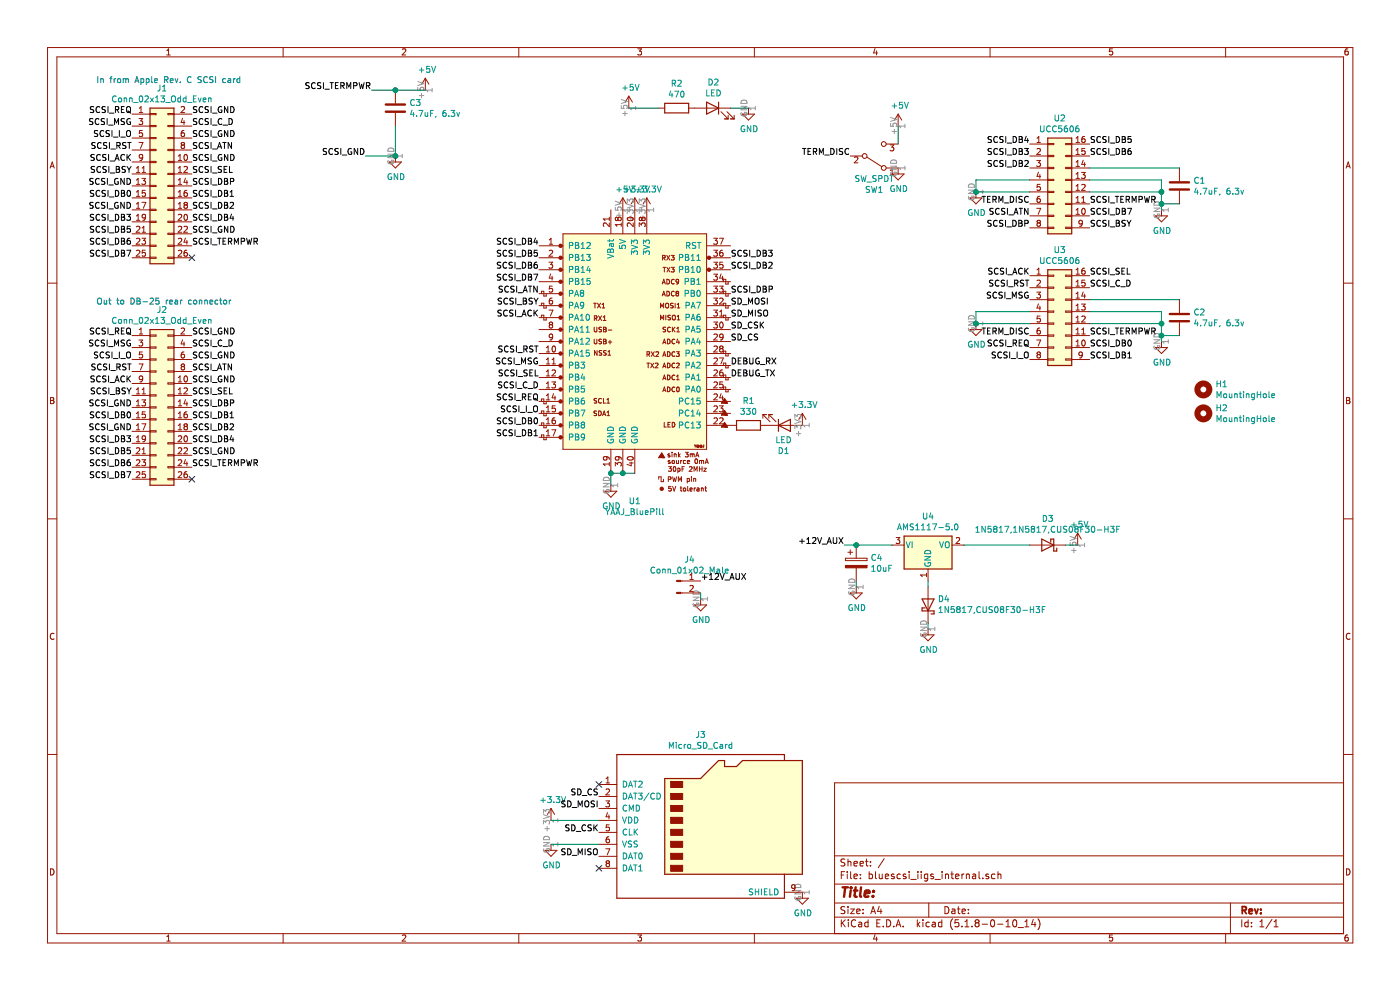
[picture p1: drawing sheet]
<svg xmlns="http://www.w3.org/2000/svg" width="297mm" height="210mm" viewBox="0 0 297 210" stroke-linecap="round" stroke-linejoin="round" font-family="sans-serif">
<path d="M.1 .1h296.9v209.9h-296.9z" fill-rule="evenodd" fill="#fff" stroke="#fff" stroke-width=".21"/>
<g fill="none" stroke="#981200" stroke-width=".21">
<path d="M10.1 10.1h276.9v189.9h-276.9zM12.1 12.1h272.9v185.9h-272.9zM35.4 11.7h.7M35.4 10.7l.4-.3v1.3M60.1 10.1v2M83.9 19.1v2.8M85.4 10.5l.5-.1 .2 .3-.8 1h.8M90.2 16.6l.8 1.3M90.2 16.6l-.7 1.3M90.2 16.6v2.5M110.1 10.1v2M135.3 10.4h.8l-.4 .4 .3 .2v.5l-.1 .2-.6-.2"/>
<path d="M160 10.1v2M185.6 10.3l-.3 .9h.8M186 10.8v.9M210 10.1v2M236 10.4h-.6l-.1 .6 .7-.1v.6l-.2 .2-.5-.2M260 10.1v2M285.9 10.4h-.3l-.2 .3-.1 .7 .3 .3 .4-.2-.1-.6-.3-.1-.3 .3M10.6 35.7l.5-1.3 .4 1.3M10.7 35.3h.7M28 34.4h3.8M28 24.2h3.8M28 36.9h3.8"/>
<path d="M28 39.4h3.8M28 26.7h3.8M28 29.3h3.8M28 31.8h3.8M28.9 39.1h.8M28.9 36.6h.8M28.9 35.7l.4-.4v1.3M28.9 38.2l.4-.4v1.3M29.5 25.1h.8l-.5 .5 .4 .2 .1 .4-.3 .2-.5-.1M29.5 30.2h.8l-.5 1.3M29.5 23.9h.8M29.5 23l.4-.4v1.3"/>
<path d="M30.1 37.8h.8l-.4 .5 .3 .2 .1 .4-.3 .2-.5-.1M30.1 36.6h.8M30.1 35.7l.4-.4v1.3M30.2 27.7h-.6l-.1 .6 .5-.1 .3 .2v.3l-.3 .3-.5-.2M30.3 33.3l-.3 .2h-.3l-.2-.2 .1-.4 .4-.1 .3 .2-.2 .9-.4 .1M31.8 29.2h1.3v.2h-1.3zM31.8 24.1h1.3v.2h-1.3zM31.8 26.6h1.3v.3h-1.3zM31.8 31.7h1.3v.3h-1.3zM31.8 34.2h1.3v.3h-1.3zM31.8 36.8h1.3v.2h-1.3zM31.8 39.3h1.3v.3h-1.3z"/>
<path d="M35.6 29.2h1.3v.2h-1.3zM35.6 36.8h1.3v.2h-1.3zM35.6 34.2h1.3v.3h-1.3zM35.6 31.7h1.3v.3h-1.3zM35.6 39.3h1.3v.3h-1.3zM35.6 26.6h1.3v.3h-1.3zM35.6 24.1h1.3v.2h-1.3zM36.9 34.4h3.8M36.9 24.2h3.8M36.9 36.9h3.8M36.9 39.4h3.8M36.9 26.7h3.8"/>
<path d="M36.9 29.3h3.8M36.9 31.8h3.8M37.8 39.1h.8M37.8 36.6h.8M37.8 34h.8M37.8 33.1l.4-.3v1.2M37.8 35.7l.4-.4v1.3M37.8 38.2l.4-.4v1.3M38.4 22.7l.5-.1 .3 .4-.8 .9h.8M38.7 30.8l-.3 .2v.3l.3 .2 .3-.1 .2-.1v-.3l-.3-.2M38.7 30.8l-.3-.3 .3-.3h.2l.3 .3-.3 .3M38.7 30.8h.2"/>
<path d="M38.7 25.1l-.3 .9h.8M39 35.4l.5-.1 .3 .4-.8 .9h.8M39 27.7h-.2a.79 .79 0 0 0-.1 1.3l.3-.1 .2-.5-.3-.2h-.2l-.3 .2M39 25.6v.8M39.2 32.8h.1a.67 .67 0 0 1 .5 .6 .67 .67 0 0 1-.5 .6 .83 .83 0 0 1-.1-1.2zM39.3 37.8l-.3 .9h.8M39.6 38.3v.8M82.6 34.4h2.5l-1.2 1.2zM83.9 24v2.7M83.9 33.1v1.3M133.4 20.4l-.8 1.3M133.4 20.4v2.5"/>
<path d="M133.4 20.4l.8 1.3M139.7 22.9h1.3M146.1 22.9h8.9M153 23.7l1.5 1.5M153.7 25.2h.8M154.2 23.7l1.5 1.5M154.5 24.5v.7M155 25.2h.7M155.7 24.5v.7M157.5 24.2h2.6l-1.3 1.3zM158.8 22.9v1.3M180.4 33.1h2.5"/>
<path d="M181.3 33.4l.4-.1 .3 .3-.8 .9h.8M183.9 33.3l3.2 2.1M188 30.6h2.5M188 35.6h2.5v1.3M188.8 30.7h.8l-.4 .5 .3 .1 .1 .5-.2 .2-.6-.1M188.9 37.1h.7M188.9 36.2l.4-.4v1.3M189.3 36.9h2.5l-1.3 1.3zM190.5 24.2v2.5M190.5 24.2l-.7 1.3M190.5 24.2l.8 1.3M218.5 30.6h3.8"/>
<path d="M218.5 38.2h3.8M218.5 35.6h3.8M218.5 33.1h3.8M219.9 34h.8l-.4 .5 .3 .1 .1 .5-.2 .2-.6-.1M220 29.3l.4-.3v1.2M220 31.6l.5-.1 .2 .3-.8 1h.8M220 30.2h.7M220.3 36.5l-.3 .9h.8M220.6 37v.8M220.6 39.1h-.5l-.1 .6 .5-.1 .2 .2v.4l-.2 .2-.5-.1M222.3 30.4h1.2v.3h-1.2zM222.3 33h1.2v.2h-1.2z"/>
<path d="M222.3 35.5h1.2v.3h-1.2zM222.3 38h1.2v.3h-1.2zM226.1 30.4h1.3v.3h-1.3zM226.1 33h1.3v.2h-1.3zM226.1 35.5h1.3v.3h-1.3zM226.1 38h1.3v.3h-1.3zM227.4 30.6h3.8M227.4 38.2h3.8M227.4 35.6h3.8M227.4 33.1h3.8M228.3 29.3l.3-.3v1.2M228.3 31.8l.3-.3v1.3"/>
<path d="M228.3 34.4l.3-.4v1.3M228.3 36.9l.3-.3v1.2M228.3 39.5l.3-.4v1.3M228.3 30.2h.7M228.3 37.8h.7M228.3 35.3h.7M228.3 32.8h.7M229.4 36.6h.8l-.4 .5 .3 .1 .1 .4-.2 .2-.6-.1M229.5 39.2l.5-.1 .2 .4-.8 .9h.8M229.8 34l-.3 .9h.8M230.1 29l-.4 .1-.2 .4v.6l.6 .1 .1-.2-.1-.5-.4-.1-.2 .3M230.1 34.5v.8"/>
<path d="M230.1 31.5h-.6v.6l.5-.1 .2 .2v.3l-.2 .3-.5-.2M250.2 35.6v2.8M285.6 35.7l.4-1.3 .4 1.3M285.7 35.3h.6M28 42h3.8M28 44.5h3.8M28 47.1h3.8M28 49.6h3.8M28 52.1h3.8M28 54.7h3.8M28.9 44.2h.8M28.9 41.7h.8"/>
<path d="M28.9 46.7h.8M28.9 48.1l.5-.1 .3 .4-.8 .9h.8M28.9 40.7l.4-.3v1.3M28.9 43.3l.4-.4v1.3M28.9 45.8l.4-.3v1.2M28.9 50.7l.5-.2 .3 .4-.8 .9h.8M28.9 53.2l.5-.1 .3 .3-.8 .9h.8M30.1 42.9h.8l-.5 1.3M30.1 50.5h.8l-.4 .5 .3 .1 .1 .5-.3 .2-.5-.1M30.1 48.4l.4-.4v1.3M30.1 49.3h.8M30.8 40.4h-.6l-.1 .6 .5-.1 .3 .2v.3l-.3 .3-.5-.2"/>
<path d="M30.8 53.1h-.6l-.1 .6 .5-.1 .3 .2v.3l-.3 .2-.5-.1M30.9 46l-.3 .2h-.3l-.1-.6 .4-.1 .3 .2-.1 .7-.2 .3h-.3M31.8 41.9h1.3v.2h-1.3zM31.8 44.4h1.3v.2h-1.3zM31.8 46.9h1.3v.3h-1.3zM31.8 49.5h1.3v.2h-1.3zM31.8 52h1.3v.3h-1.3zM31.8 54.6h1.3v.2h-1.3zM35.6 41.9h1.3v.2h-1.3zM35.6 44.4h1.3v.2h-1.3zM35.6 46.9h1.3v.3h-1.3zM35.6 49.5h1.3v.2h-1.3z"/>
<path d="M35.6 52h1.3v.3h-1.3zM35.6 54.6h1.3v.2h-1.3zM36.9 42h3.8M36.9 44.5h3.8M36.9 47.1h3.8M36.9 49.6h3.8M36.9 52.1h3.8M36.9 54.7h3.8M37.8 45.6l.5-.1 .3 .3-.8 .9h.8M37.8 44.2h.8M37.8 41.7h.8M37.8 48.1l.5-.1 .3 .4-.8 .9h.8"/>
<path d="M37.8 40.7l.4-.3v1.3M37.8 43.3l.4-.4v1.3M37.8 50.7l.5-.2 .3 .4-.8 .9h.8M37.8 53.2l.5-.1 .3 .3-.8 .9h.8M39 48.1l.5-.1 .3 .4-.8 .9h.8M39.2 45.6l.1-.1a.67 .67 0 0 1 .5 .6 .67 .67 0 0 1-.5 .6l-.3-.5zM39.3 43.5l-.3 .2 .1 .4 .2 .1 .3-.1 .2-.1v-.3l-.3-.2M39.3 43.5l-.3-.3 .3-.3h.2l.3 .3-.3 .3M39.3 43.5h.2M39.3 50.5l-.3 .9h.8M39.6 40.4l-.4 .1-.2 .4 .1 .6 .5 .1 .2-.2-.2-.5h-.3l-.3 .2M39.6 53.1l-.4 .1-.2 .4 .1 .6 .5 .1 .2-.2-.2-.5h-.3l-.3 .2"/>
<path d="M39.6 51v.8M114.4 52.1h5M114.4 54.7h5M114.4 57.2h5M114.4 59.8h5M116.5 55.6h.7l-.4 .5 .4 .1v.5l-.2 .2-.5-.1M116.5 50.9l.4-.4v1.3M116.5 51.8h.7M116.5 53.2l.5-.1 .2 .3-.7 .9h.7M116.8 58.1l-.3 .9h.8M117.1 58.6v.8M119.4 49.6h30.5v45.7h-30.5z"/>
<path d="M129.3 47.3v.8l-1-.8-.3 .2 .1 .5M129.3 46.1v.7M129.3 46.4h-1.3l.3 .4M129.6 44.5v5.1M131.1 46.3l-.3-.2-.3 .2 .2 .5h.3l.1-.2M131.1 46.3l.2-.2h.3l.2 .2-.1 .4-.1 .1h-.4l-.1-.2M131.1 46.3v.3M131.8 47.3v.7M131.8 47.6h-1.3l.4 .4M132.1 42l-.7 1.3M132.1 42v7.6M132.1 42l.8 1.3"/>
<path d="M133.2 46.2a.61 .61 0 0 1 .7-.2 .61 .61 0 0 1 .4 .6 .76 .76 0 0 1-1.2-.2zM134.3 47.3v.8l-.9-.8-.3 .2 .1 .5M134.7 42l-.8 1.3M134.7 42v7.6M134.7 42l.7 1.3M135.6 48.1v-.8l.5 .4 .1-.4h.5l.2 .2-.2 .6M136.2 46.3l-.3-.2-.3 .2 .1 .5h.3l.2-.2M136.2 46.3l.2-.2h.2l.3 .2-.1 .4-.2 .1h-.3l-.1-.2M136.2 46.3v.3M137.2 42l-.8 1.3M137.2 42v7.6M137.2 42l.8 1.3"/>
<path d="M140.6 54.7h.4l.1-.4-.5-.1v1M140.6 60h.4M140.7 56.7h.5M140.8 54.7l.3 .5M140.9 56.7v1M141.4 54.2l.7 1M141.5 56.7l.6 1M141.5 59.2h.2a.51 .51 0 0 1 .3 .6 .51 .51 0 0 1-.5 .4zM142.1 54.2l-.7 1M142.1 56.7l-.6 1M142.4 54.2h.6l-.3 .4 .3 .1v.4h-.6M142.4 56.7h.6l-.3 .4 .3 .2v.3h-.6"/>
<path d="M143 59.3a.43 .43 0 0 0-.6 .4 .43 .43 0 0 0 .6 .4M144 59.7l-.2 .2-.4-.2 .1-.4 .3-.1a.64 .64 0 0 1-.1 1h-.2M149.9 52.1h5.1M149.9 54.7h5.1M149.9 57.2h5.1M149.9 59.8h5.1M151.4 58.2h.8l-.4 .4 .3 .2v.5l-.2 .1-.5-.1M151.4 55.6h.8l-.4 .5 .3 .1v.6l-.2 .1-.5-.1M151.4 50.5h.8l-.4 .5 .3 .1v.6l-.2 .1-.5-.1M151.4 53.1h.8l-.4 .5 .3 .1v.5l-.2 .1-.5-.1M152.6 50.5h.9l-.6 1.3M153 58.1l-.3 .9h.8"/>
<path d="M153.3 53.1l-.5 .1-.1 .4v.6l.6 .1 .1-.2-.1-.5h-.4l-.2 .2M153.3 58.6v.8M153.3 55.6h-.6v.6l.5-.1 .2 .3v.3l-.2 .2-.5-.1M153.5 59.8v-.6h.5v1.1h.5v-.5M205.8 42h2.5l-1.3 1.3zM207 40.7v1.3M218.5 58.5h3.8M218.5 45.8h3.8M218.5 43.3h3.8M218.5 40.7h3.8M218.5 48.3h3.8M219.9 44.2h.9l-.6 1.3"/>
<path d="M220 58.2h.7M220 57.2l.4-.3v1.3M220 59.6l.5-.2 .2 .4-.8 .9h.8M220.2 47.3l-.2-.3 .2-.3h.3l.2 .3-.2 .3M220.2 47.3l-.2 .2v.3l.2 .2 .4-.1 .1-.1v-.3l-.2-.2M220.2 47.3h.3M220.6 41.7h-.2a.79 .79 0 0 0-.2 1.2h.4l.1-.5-.2-.3h-.3l-.2 .3M222.3 40.6h1.2v.2h-1.2zM222.3 43.1h1.2v.3h-1.2zM222.3 45.7h1.2v.2h-1.2zM222.3 48.2h1.2v.3h-1.2zM222.3 58.4h1.2v.2h-1.2z"/>
<path d="M226.1 58.4h1.3v.2h-1.3zM226.1 40.6h1.3v.2h-1.3zM226.1 43.1h1.3v.3h-1.3zM226.1 45.7h1.3v.2h-1.3zM226.1 48.2h1.3v.3h-1.3zM227.4 58.5h3.8M227.4 45.8h3.8M227.4 43.3h3.8M227.4 40.7h3.8M227.4 48.3h3.8M228.3 42l.3-.3v1.2M228.3 44.5l.3-.3v1.3"/>
<path d="M228.3 57.2l.3-.3v1.3M228.3 59.8l.3-.4v1.3M228.3 58.2h.7M228.3 45.5h.7M228.3 42.9h.7M228.3 40.4h.7M229.5 42l.3-.3v1.2M229.5 42.9h.7M229.6 47.3l-.2 .2h-.4l-.1-.2 .1-.4 .4-.2 .2 .3-.2 .9-.4 .1M229.6 44.3l.2-.1a.67 .67 0 0 1 .4 .6 .67 .67 0 0 1-.4 .7l-.3-.5zM230.1 56.9l-.4 .1-.2 .4v.6l.6 .1 .1-.2-.1-.5h-.4l-.2 .2M230.1 59.4h-.6v.6l.5-.1 .2 .3v.3l-.2 .2-.5-.1"/>
<path d="M245.1 45.8h2.6l-1.3 1.3zM246.4 44.5v1.3M250.2 40.5v2.8M10.1 60.1h2M28 73.7h3.8M28 71.2h3.8M28 76.3h3.8M28 78.8h3.8M29.5 72.1h.8l-.5 .5 .4 .1 .1 .5-.3 .2-.5-.1M29.5 77.2h.8l-.5 1.3M29.5 70.9h.8M29.5 69.9l.4-.3v1.3"/>
<path d="M30.2 74.7h-.6l-.1 .6 .5-.2 .3 .3v.3l-.3 .2-.5-.1M31.8 71.1h1.3v.2h-1.3zM31.8 73.6h1.3v.2h-1.3zM31.8 76.1h1.3v.3h-1.3zM31.8 78.7h1.3v.2h-1.3zM35.6 71.1h1.3v.2h-1.3zM35.6 73.6h1.3v.2h-1.3zM35.6 76.1h1.3v.3h-1.3zM35.6 78.7h1.3v.2h-1.3zM36.9 73.7h3.8M36.9 71.2h3.8M36.9 76.3h3.8"/>
<path d="M36.9 78.8h3.8M38.4 69.7l.5-.1 .3 .3-.8 1h.8M38.7 77.8l-.3-.3 .3-.3h.2l.3 .3-.3 .3M38.7 77.8l-.3 .2v.2l.3 .3 .3-.1 .2-.2v-.2l-.3-.2M38.7 77.8h.2M38.7 72.1l-.3 .9h.8M39 74.7h-.2a.79 .79 0 0 0-.1 1.2h.3l.2-.5-.3-.3h-.2l-.3 .3M39 72.6v.8M39.2 79.9l.1-.2a.67 .67 0 0 1 .5 .7 .67 .67 0 0 1-.5 .6l-.3-.5zM114.4 69.9h5M114.4 75h5M114.4 72.5h5"/>
<path d="M114.4 77.5h5M114.4 67.4h5M114.4 64.8h5M114.4 62.3h5M114.9 62.3v-.5h.5v1h.5v-.5M114.9 64.8v-.5h.5v1h.5v-.5M114.9 67.4v-.5h.5v1h.5v-.5M115.9 74.7h.7M115.9 79.7h.7M115.9 77.2h.7M115.9 73.7l.4-.3v1.3M115.9 76.3l.4-.4v1.3"/>
<path d="M115.9 78.8l.4-.3v1.2M116.5 65.8h.8l-.5 1.2M116.8 68.9l-.3-.3 .3-.3h.2l.2 .3-.2 .3M116.8 68.9l-.3 .2v.3l.3 .2 .3-.1 .1-.1v-.3l-.2-.2M116.8 68.9h.2M117.1 63.2h-.2a.79 .79 0 0 0-.1 1.3h.3l.1-.5-.2-.3h-.2l-.3 .3M117.1 78.6l.5-.1 .3 .3-.8 .9h.8M117.1 77.2h.8M117.1 76.3l.4-.4v1.3M117.2 60.7h-.6l-.1 .6 .5-.1 .2 .2v.3l-.2 .3-.5-.2M117.2 73.5l.2-.1a.67 .67 0 0 1 .5 .6 .67 .67 0 0 1-.5 .7l-.3-.5zM117.2 71.4l-.2 .2h-.4l-.1-.2 .1-.4 .4-.1 .2 .2-.1 .9-.5 .1"/>
<path d="M125.9 64.3h.6M126.1 71.9v.9l.2 .1 .3-.1v-.9M126.1 69.4v.8l.2 .2 .3-.1v-.9M126.1 67.5h.5v-.4l-.5-.1v1M126.2 64.3v1M126.3 67.5l.3 .5M126.7 74.4v.9l-.6-.9v.9M126.7 64.3l.7 1M127 67l.6 1M127.4 64.3l-.7 1M127.6 72h-.5a.41 .41 0 0 0 .5 .6l-.1 .3h-.5M127.6 69.5h-.5a.41 .41 0 0 0 .5 .5l-.1 .3h-.5"/>
<path d="M127.6 67l-.6 1M127.7 74.4h-.5v.4l.4 .1 .1 .3-.2 .1h-.4M127.7 65.3h.6M127.7 64.6l.3-.3v1M128 68h.5M128 67.3l.3-.3v1M128 69.9h.4M128 69.4h.4l.2 .2-.2 .3 .2 .2-.2 .3h-.4zM128 71.9h.4l.2 .2-.2 .3 .2 .2-.2 .3h-.4zM128 72.4h.4M128.6 74.4l-.5 .1a.4 .4 0 0 0 .4 .5l.1 .2-.2 .1h-.4M129 75.3h.5"/>
<path d="M129 74.6l.3-.2v.9M129 72.6h.8M129 70h.8M129.4 72.2v.7M137.2 77h.6M137.3 75.1h.4l.1-.4-.5-.1v1M137.5 75.1l.3 .5M137.5 77v1M138 77l.7 1M138.1 74.6l.7 1M138.7 77l-.7 1M138.8 74.6l-.7 1"/>
<path d="M139 77.1l.4-.1 .2 .3-.6 .7h.6M139.1 74.7l.4-.1 .2 .3-.6 .7h.6M140.1 65.3v-1l.4 .7 .3-.7v1M140.1 67.9v-1l.4 .7 .3-.7v1M140.5 62.8l.3-1 .3 1M140.5 60.2l.3-1 .3 1M140.6 62.5h.4M140.6 78l.3-1 .4 1M140.6 75.6l.3-1 .4 1M140.6 72.9l.3-1 .4 1M140.7 77.7h.5M140.7 75.3h.5"/>
<path d="M140.7 72.7h.5M141.2 69.5h-.5a.4 .4 0 0 0 .5 .5v.2l-.2 .2-.3-.1M141.2 64.5l.2-.2 .4 .2-.1 .8-.5-.1zM141.2 66.9v1M141.5 61.8h.2a.51 .51 0 0 1 .3 .6 .51 .51 0 0 1-.5 .4zM141.6 71.9h.2a.51 .51 0 0 1 .3 .6 .51 .51 0 0 1-.5 .4zM141.6 74.6h.2a.51 .51 0 0 1 .3 .6 .51 .51 0 0 1-.5 .4zM141.6 77h.2a.51 .51 0 0 1 .3 .6 .51 .51 0 0 1-.5 .4zM141.6 79.6h.2a.51 .51 0 0 1 .3 .6 .51 .51 0 0 1-.5 .4zM142.2 69.5a.44 .44 0 0 0-.6 .4 .44 .44 0 0 0 .6 .4M142.2 66.9h-.3l-.2 .2 .1 .2 .4 .1v.4h-.5M142.6 69.4v1"/>
<path d="M142.7 67l.1-.1 .4 .1-.1 .8-.4-.1zM142.8 69.8l.4 .6M142.8 64.4h-.5a.41 .41 0 0 0 .5 .5l-.1 .4h-.5M143 61.9a.43 .43 0 0 0-.6 .4 .43 .43 0 0 0 .6 .4M143.1 72a.43 .43 0 0 0-.6 .4 .43 .43 0 0 0 .6 .4M143.1 74.7a.43 .43 0 0 0-.6 .4 .43 .43 0 0 0 .6 .4M143.1 77.1a.43 .43 0 0 0-.6 .4 .43 .43 0 0 0 .6 .4M143.1 79.7a.43 .43 0 0 0-.6 .4 .43 .43 0 0 0 .6 .4M143.2 69.4l-.6 .6M143.2 64.3v1M143.4 62l.2-.2 .4 .2M143.4 62l.2 .2"/>
<path d="M143.4 62h.1M143.5 74.6h.6l-.3 .4 .3 .1v.4h-.6M143.5 79.8l.3-.2v1M143.5 77.1l.4-.1 .2 .3-.6 .7h.6M143.6 69.7l.3-.3v1M143.6 70.4h.5M143.6 62.2l-.2 .2 .2 .4 .4-.2-.2-.4M143.6 62.2h.2M143.7 65.3h.5M143.7 64.6l.2-.3v1M143.7 67.1l.2-.2v1M143.7 67.9h.5"/>
<path d="M143.8 71.9l-.3 .7h.6M144 62h.1M144 62l-.2 .2M144 72.3v.6M149.9 69.9h5.1M149.9 75h5.1M149.9 72.5h5.1M149.9 77.5h5.1M149.9 67.4h5.1M149.9 64.8h5.1M149.9 62.3h5.1M151.4 68.3h.8l-.4 .5 .3 .1v.6l-.2 .1-.5-.1"/>
<path d="M151.4 63.2h.8l-.4 .5 .3 .1v.6l-.2 .1-.5-.1M151.4 65.8h.8l-.4 .5 .3 .1v.5l-.2 .1-.5-.1M151.4 60.7h.8l-.4 .5 .3 .1v.5l-.2 .2-.5-.2M151.5 73.5l.4-.1 .3 .3-.8 1h.8M151.5 71l.4-.1 .3 .3-.8 .9h.8M151.5 76.1l.4-.2 .3 .4-.8 .9h.8M151.5 78.6l.4-.1 .3 .3-.8 .9h.8M152.6 60.7h.8l-.4 .5 .4 .2 .1 .9M152.6 75.9h.9l-.6 1.3M152.7 67h.7M152.7 63.4l.5-.2 .2 .4-.8 .9h.8M152.7 66.1l.3-.3v1.2"/>
<path d="M152.7 79.2l.2-.2 .4 .1 .2 1M152.8 68.4l.2-.1a.67 .67 0 0 1 .4 .6 .67 .67 0 0 1-.4 .7l-.3-.5zM152.9 74l-.2-.3 .2-.3h.3l.2 .2-.2 .4M152.9 74l-.2 .2 .1 .4 .4 .1 .2-.3M152.9 74h.3M153.2 74l.2 .2 .1 .8M153.3 78.5h-.3l-.3 .3v.7l.2 .2h.4l.1-.2M153.4 71.4l-.2 .2h-.4l-.1-.6 .5-.1 .2 .2-.1 .7-.1 .3h-.4M153.4 61.7l-.2 .3-.6-.2M153.5 61.8h.5v1h.5v-.5M153.5 64.8v-.5h.5v1h.5v-.5M153.5 67.4v-.5h.5v1h.5v-.5"/>
<path d="M153.5 74.5h.5v1h.5v-.5M153.5 77.5v-.5h.5v1h.5v-.5M153.5 79.6h.5v1h.5v-.5M205.8 69.9h2.5l-1.3 1.3zM207 68.6v1.3M218.5 73.7h3.8M218.5 71.2h3.8M218.5 68.6h3.8M218.5 66.1h3.8M218.5 63.6h3.8M218.5 61h3.8M218.5 76.3h3.8"/>
<path d="M219.9 72.1h.9l-.6 1.3M219.9 62h.8l-.4 .4 .3 .2 .1 .4-.2 .2-.6-.1M220.2 75.2l-.2-.2 .2-.3h.3l.2 .2-.2 .3M220.2 75.2l-.2 .2v.3l.2 .2h.4l.1-.2v-.3l-.2-.2M220.2 75.2h.3M220.3 64.5l-.3 .8h.8M220.6 69.6h-.2a.79 .79 0 0 0-.2 1.3l.4-.1 .1-.5-.2-.2h-.3l-.2 .2M220.6 64.9v.9M220.6 67h-.5l-.1 .7 .5-.2 .2 .3v.3l-.2 .2-.5-.1M222.3 60.9h1.2v.3h-1.2zM222.3 63.4h1.2v.3h-1.2zM222.3 66h1.2v.2h-1.2z"/>
<path d="M222.3 68.5h1.2v.3h-1.2zM222.3 71.1h1.2v.2h-1.2zM222.3 73.6h1.2v.2h-1.2zM222.3 76.1h1.2v.3h-1.2zM226.1 71.1h1.3v.2h-1.3zM226.1 73.6h1.3v.2h-1.3zM226.1 76.1h1.3v.3h-1.3zM226.1 68.5h1.3v.3h-1.3zM226.1 63.4h1.3v.3h-1.3zM226.1 60.9h1.3v.3h-1.3zM226.1 66h1.3v.2h-1.3zM227.4 73.7h3.8"/>
<path d="M227.4 71.2h3.8M227.4 68.6h3.8M227.4 66.1h3.8M227.4 63.6h3.8M227.4 61h3.8M227.4 76.3h3.8M228.3 62.3l.3-.3v1.2M228.3 64.9l.3-.4v1.3M228.3 67.4l.3-.4v1.3M228.3 69.9l.3-.3v1.3M228.3 72.5l.3-.4v1.3M228.3 73.4h.7"/>
<path d="M228.3 70.9h.7M228.3 68.3h.7M228.3 65.8h.7M228.3 63.2h.7M228.3 60.7h.7M229.4 64.5h.8l-.4 .5 .3 .1 .1 .4-.2 .3-.6-.2M229.5 67.2l.5-.2 .2 .4-.8 .9h.8M229.5 70.9h.7M229.5 69.9l.3-.3v1.3M229.6 72.2l.2-.1a.67 .67 0 0 1 .4 .7 .67 .67 0 0 1-.4 .6l-.3-.5zM229.6 75.2l-.2 .2h-.4l-.1-.2 .1-.4 .4-.1 .2 .2-.2 .9-.4 .1M229.8 61.9l-.3 .9h.8"/>
<path d="M230.1 62.4v.8M245.1 73.7h2.6l-1.3 1.3zM246.4 72.5v1.2M250.2 63.6v2.8M250.2 68.4v2.8M285 60.1h2M10.7 84.3h.5l.2 .3-.2 .3 .3 .3-.3 .4h-.5zM10.7 84.9h.5M28 81.3h3.8M28 83.9h3.8M28 86.4h3.8M28 89h3.8"/>
<path d="M28 91.5h3.8M28 94h3.8M28 96.6h3.8M28 99.1h3.8M28.9 82.6l.4-.3v1.2M28.9 85.2l.4-.4v1.3M28.9 87.7l.4-.3v1.2M28.9 90.3l.4-.4v1.3M28.9 92.8l.4-.4v1.3M28.9 95.1l.5-.1 .3 .3-.8 .9h.8M28.9 97.6l.5-.1 .3 .4-.8 .9h.8M28.9 83.5h.8"/>
<path d="M28.9 86.1h.8M28.9 88.6h.8M28.9 91.2h.8M28.9 93.7h.8M30.1 84.8h.8l-.4 .5 .3 .1 .1 .5-.3 .2-.5-.1M30.1 97.5h.8l-.4 .5 .3 .1 .1 .5-.3 .2-.5-.1M30.1 89.9h.8l-.5 1.3M30.1 82.6l.4-.3v1.2M30.1 95.3l.4-.3v1.2M30.1 83.5h.8M30.1 96.2h.8M30.3 80.3l-.3 .2h-.3l-.2-.2 .1-.4 .4-.2 .3 .3-.2 .9-.4 .1"/>
<path d="M30.8 87.4h-.6l-.1 .6 .5-.2 .3 .3v.3l-.3 .2-.5-.1M30.9 93l-.3 .2h-.3l-.1-.6 .4-.2 .3 .3-.1 .7-.2 .3h-.3M31.8 81.2h1.3v.3h-1.3zM31.8 83.8h1.3v.2h-1.3zM31.8 86.3h1.3v.2h-1.3zM31.8 88.8h1.3v.3h-1.3zM31.8 91.4h1.3v.2h-1.3zM31.8 93.9h1.3v.3h-1.3zM31.8 96.4h1.3v.3h-1.3zM31.8 99h1.3v.2h-1.3zM35.6 81.2h1.3v.3h-1.3zM35.6 83.8h1.3v.2h-1.3z"/>
<path d="M35.6 86.3h1.3v.2h-1.3zM35.6 88.8h1.3v.3h-1.3zM35.6 91.4h1.3v.2h-1.3zM35.6 93.9h1.3v.3h-1.3zM35.6 96.4h1.3v.3h-1.3zM35.6 99h1.3v.2h-1.3zM36.9 81.3h3.8M36.9 83.9h3.8M36.9 86.4h3.8M36.9 89h3.8M36.9 91.5h3.8M36.9 94h3.8"/>
<path d="M36.9 96.6h3.8M36.9 99.1h3.8M37.8 80.1l.4-.4v1.3M37.8 82.6l.4-.3v1.2M37.8 85.2l.4-.4v1.3M37.8 87.7l.4-.3v1.2M37.8 90.3l.4-.4v1.3M37.8 92.6l.5-.2 .3 .4-.8 .9h.8M37.8 95.1l.5-.1 .3 .3-.8 .9h.8M37.8 97.6l.5-.1 .3 .4-.8 .9h.8M37.8 81h.8M37.8 83.5h.8"/>
<path d="M37.8 86.1h.8M37.8 88.6h.8M37.8 91.2h.8M39 82.4l.5-.1 .3 .3-.8 .9h.8M39 95.1l.5-.1 .3 .3-.8 .9h.8M39.2 92.6l.1-.2a.67 .67 0 0 1 .5 .7 .67 .67 0 0 1-.5 .6l-.3-.5zM39.3 90.5l-.3-.3 .3-.3h.2l.3 .3-.3 .3M39.3 90.5l-.3 .2 .1 .3 .2 .2 .3-.1 .2-.2-.1-.3M39.3 90.5h.2M39.3 84.8l-.3 .9h.8M39.3 97.5l-.3 .9h.8M39.5 90.5h.1"/>
<path d="M39.6 87.4l-.4 .1-.2 .4 .1 .6 .5 .1 .2-.2-.2-.5-.3-.1-.3 .3M39.6 85.3v.8M39.6 97.9v.9M39.6 90.5l.1 .1M114.4 90.2h5M114.4 80.1h5M114.4 82.6h5M114.4 85.1h5M114.4 87.7h5M114.4 92.8h5M114.9 85.1v-.5h.5v1.1h.5v-.6M114.9 87.7v-.5h.5v1h.5v-.5"/>
<path d="M114.9 90.2v-.5h.5v1h.5v-.5M114.9 92.8v-.5h.5v1h.5v-.5M115.9 82.3h.7M115.9 84.8h.7M115.9 87.4h.7M115.9 89.9h.7M115.9 92.4h.7M115.9 86.4l.4-.3v1.3M115.9 81.4l.4-.4v1.3M115.9 83.9l.4-.4v1.3M115.9 89l.4-.4v1.3M115.9 91.5l.4-.3v1.2"/>
<path d="M117.1 81h.8l-.5 .5 .4 .1 .1 .5-.3 .2-.5-.1M117.1 91.2h.8l-.5 1.2M117.4 83.5l-.3 .9h.8M117.7 88.6l-.4 .2-.2 .4 .1 .6h.5l.2-.1-.2-.5-.3-.1-.3 .3M117.7 84v.8M117.8 86.1h-.6l-.1 .6 .5-.1 .3 .2v.3l-.3 .3-.5-.2M126.6 87.2l-.6 .1a.41 .41 0 0 0 .5 .5v.3h-.5M126.6 84.6h-.5a.41 .41 0 0 0 .4 .5v.4h-.5M127 87.2a.5 .5 0 0 1 .6 .5 .5 .5 0 0 1-.6 .5zM127.6 84.6l-.3-.1a.47 .47 0 0 0-.3 .6 .47 .47 0 0 0 .6 .3M127.8 88.2l.4-1 .3 1M127.9 87.9h.5"/>
<path d="M128 84.5v1h.5M128.5 96.9l.3 .2-.1 .4h-.6l-.1-.4 .2-.2h.8l.2 .2 .1 .4M128.8 85.5h.5M128.8 84.8l.2-.3v1M128.8 87.5l.3-.3v1M128.8 88.2h.5M129.3 98.1v.7M129.3 98.4h-1.3l.3 .4M129.6 95.3v5.1M130.5 98.9v-.8l.5 .4 .1-.4h.6l.1 .2-.1 .6M131.1 96.9l.2 .2v.4h-.6l-.2-.4 .3-.2h.7l.2 .2 .1 .4M132.1 95.3v5.1"/>
<path d="M133.2 97a.61 .61 0 0 1 .7-.2 .61 .61 0 0 1 .4 .6 .76 .76 0 0 1-1.2-.2zM133.5 98.2h.8M133.9 98v.8l-.9-.3M134.7 95.3v5.1M140.4 96.1l.6 1h-1.3zM140.4 96.6l.1 .2-.2-.1 .2 .3 .1-.4-.5 .1 .5 .4-.1-.7-.5 .4 .8 .3-.4-.8-.5 .7 1 .1-.5-.9-.7 .9M140.6 83.1l.3-1 .4 1M140.6 80.6l.3-1 .4 1M140.7 82.8h.5M140.7 80.3h.5M140.9 89.6v1h.5M141.6 82.1h.2a.51 .51 0 0 1 .3 .6 .51 .51 0 0 1-.5 .4z"/>
<path d="M141.7 90.1h.3M141.8 99h.6l-.3 .4 .3 .1v.4h-.6M142.1 96.3h-.2l-.2 .1 .4 .3v.2h-.4M142.1 97.7h-.2l-.1 .1 .3 .2v.3h-.3M142.2 89.6h-.5v1h.5M142.6 95.9v.1M142.6 96.3v.6M142.6 97.8l.4-.1v.6l-.4-.1zM142.6 89.6a.5 .5 0 0 1 .6 .5 .5 .5 0 0 1-.6 .5zM142.9 99.1l.1-.1a.48 .48 0 0 1 .4 .5 .48 .48 0 0 1-.5 .4l-.1-.3zM143 96.4l.4-.1 .1 .6M143 96.3v.6"/>
<path d="M143.1 82.2a.43 .43 0 0 0-.6 .4 .43 .43 0 0 0 .6 .4M143.5 97.7l.1 .6 .3-.1M143.5 80.6h.6M143.7 82.2l.1-.1a.48 .48 0 0 1 .3 .5 .48 .48 0 0 1-.4 .4l-.2-.3zM143.8 99.4l.3-.1 .2 .2-.1 .4h-.4M143.8 99.3v1M143.9 95.9v1M143.9 97.7v.6M144 96.6l.3 .3M144.3 96.3l-.4 .4M144.4 97.7v.6M144.4 97.8v.1"/>
<path d="M144.5 97.7l-.1 .1M144.7 97.7h-.2M144.7 99.5h.3M145.2 99h-.5v1M145.4 95.9h.6l-.3 .4 .3 .2-.1 .4-.5-.1M145.4 97.7h-.2l-.2 .2 .1 .4h.3M145.8 98l.5-.1-.1-.2h-.2l-.2 .1 .1 .5h.3M146.2 99.1l.4-.1 .2 .3-.6 .7h.6M146.4 96.4l.3-.1 .2 .1M146.4 96.3v.6M146.9 96.4l.1-.1h.2l.1 .6M146.9 96.4v.5"/>
<path d="M147.2 100v-1l.4 .7 .3-.7v1M147.3 94.3l.2 .3M147.5 94.6v.2M147.5 97.4l.1-.1a.48 .48 0 0 1 .4 .5 .48 .48 0 0 1-.4 .5l-.2-.4zM147.6 96.9l.3-1 .4 1M147.7 94.3l-.2 .3M147.7 96.7h.5M148.1 94.6l-.2 .1h.3M148.1 94.6h.1M148.2 94.7v.1M148.2 94.5v.2M148.2 94.8h.1"/>
<path d="M148.2 94.8a.23 .23 0 0 0-.1-.4 .23 .23 0 0 0-.3 .2 .23 .23 0 0 0 .1 .3l.3-.1M148.4 99.5h.5M148.4 99v1M148.4 97.7v.6M148.4 97.8l.3-.1 .1 .1M148.6 94.7h.1M148.6 94.7v.1M148.6 94.6v.1M148.6 94.8h.1M148.7 94.5l.1 .1M148.7 94.5l-.1 .1M148.8 94.7l.1 .1a.23 .23 0 0 0-.2-.4 .23 .23 0 0 0-.3 .3 .23 .23 0 0 0 .3 .2l.2-.1"/>
<path d="M148.8 94.5v.2M148.8 94.7l-.1 .1M148.8 97.8l.2-.1h.2l.1 .6M148.8 97.8v.5M148.9 99v1M149.3 94.3v.5h-.2M149.3 99.3h.5l-.5 .7h.5M149.6 98.3l.3-1 .4 1M149.7 98h.5M149.9 90.2h6.4M149.9 80.1h5.1M149.9 82.6h5.1"/>
<path d="M149.9 85.1h5.1M149.9 87.7h5.1M151.5 81.1l.4-.1 .3 .4-.8 .9h.8M151.5 83.7l.4-.2 .3 .4-.8 .9h.8M151.5 86.2l.4-.1 .3 .3-.8 1h.8M151.5 88.8l.4-.2 .3 .4-.8 .9h.8M152.6 86.1h.8l-.4 .5 .3 .1 .1 .4-.2 .3-.6-.2M152.7 88.8l.5-.2 .2 .4-.8 .9h.8M153 83.5l-.3 .9h.8M153.3 84v.8M153.3 81h-.6v.6l.1-.1 .5 .1 .2 1M153.4 82.1l-.2 .2-.5-.1"/>
<path d="M153.5 82.1h.5v1h.5v-.5M153.7 90.1l.1 .3-.2-.2 .2 .3 .2-.4-.5 .1 .5 .4-.2-.6-.5 .4 .8 .2-.4-.8-.5 .7 1 .1-.5-.9-.6 .9M153.7 85l.1 .3-.2-.2 .2 .3 .2-.4-.5 .1 .5 .4-.2-.6-.5 .4 .8 .2-.4-.7-.5 .6 1 .1-.5-.9-.6 .9M153.7 89.6l.6 1h-1.2zM153.7 87.6l.1 .2-.2-.1 .2 .2 .2-.3-.5 .1 .5 .4-.2-.7-.5 .4 .8 .3-.4-.8-.5 .6 1 .2-.5-.9-.6 .9M153.7 87.1l.6 1h-1.2zM153.7 84.5l.6 1h-1.2zM161.8 87.9l1.6 1.6M161.8 87.9h.8M161.8 87.9v.8M163.1 87.9h.8M163.1 87.9l1.5 1.6"/>
<path d="M163.1 87.9v.8M170.2 87.7v2.5h-8.9M170.2 87.7l-.7 1.3M170.2 87.7l.8 1.3M285.7 84.3h.4l.2 .3-.2 .3 .3 .3-.2 .4h-.5zM285.7 84.9h.4M10.1 110.1h2M28 101.7h3.8M28.9 100.2l.5-.1 .3 .3-.8 .9h.8M30.8 100.1h-.6l-.1 .6 .5-.2 .3 .3v.3l-.3 .2-.5-.1M31.8 101.5h1.3v.3h-1.3zM35.6 101.5h1.3v.3h-1.3z"/>
<path d="M36.9 101.7h3.8M37.8 100.2l.5-.1 .3 .3-.8 .9h.8M39.6 100.1l-.4 .1-.2 .4 .1 .6 .5 .1 .2-.2-.2-.5-.3-.1-.3 .3M128.3 104.2h2.6l-1.3 1.3zM129.6 102.9v1.3M139.7 101.7v-.6h.6v1.1h.5v-.5M141.8 101.7l.5-.1v-.4l-.5-.1v1M142.4 103.2h-.5v.5l.4-.1 .1 .4-.2 .2-.3-.1M142.7 103.2l.3 1 .4-1M142.7 101.1l.2 1 .2-.7 .2 .7 .2-1M143.9 102.1v-1l.3 .8 .4-.8v1M144.3 103.5h.4"/>
<path d="M144.4 103.2v.8l.3 .2M145 103.6h.4v.5h-.4zM145.8 101.5h.3l.2 .2-.1 .4h-.4M145.8 101.5v1M145.9 103.2v.8l.1 .2M146.4 103.8l.4-.1v-.1l-.3-.1-.1 .2v.4h.4M146.7 101.1v.1M146.7 101.5v.6M147.2 101.6l.3-.1 .1 .6M147.2 101.5v.6M147.3 103.5v.7M147.5 103.5l-.2 .2"/>
<path d="M147.9 103.6h.4v.6M148.3 103.7l-.5 .2 .2 .3 .3-.1M148.8 103.6h.3l.1 .6M148.8 103.5v.7M149.5 103.5h.4M149.7 103.2v.8l.2 .2M179.4 118.4h4.5v.5h-4.5zM179.9 117.1h1M180.4 116.6v1.1M181.6 115.6v2.8M189.3 115.6h2.5M190.1 114h.8l-.4 .5 .3 .1 .1 .5-.3 .2-.5-.1"/>
<path d="M202 115.6h2.5M202.8 114.1l.5-.1 .3 .4-.8 .9h.8M218.5 115.6h7.6M228.6 113.1l-.7 1.3M228.6 113.1v2.5M228.6 113.1l.8 1.3M285 110.1h2M11.5 134.4a.58 .58 0 0 0-.8 .6 .58 .58 0 0 0 .8 .5M144.4 125.8h4.2M144.4 123.2h4.2M146.3 122.9h.8M146.3 122l.4-.4v1.3"/>
<path d="M146.3 124.3l.5-.1 .3 .3-.8 .9h.8M147.4 128.3h2.5l-1.3 1.3zM148.6 127v1.3M180.4 125.8h2.5l-1.3 1.2zM181.6 120.4v2.8M181.6 124.5v1.3M195.6 134.7h2.6l-1.3 1.2zM196.6 121.6v.7M196.6 122h-1.3l.3 .3M196.9 120.7v2.5M196.9 124.5v7.6M196.9 133.4v1.3"/>
<path d="M286.4 134.4a.58 .58 0 0 0-.8 .6 .58 .58 0 0 0 .8 .5M10.1 160h2M116.9 171.5l-.8 1.3M116.9 171.5v2.5M116.9 179.1v1.3M116.9 171.5l.8 1.3M127 166.4h3.9M127 168.9h3.9M127 171.5h3.9M127 174h3.9M127 176.6h3.9M127 179.1h3.9"/>
<path d="M128.5 169.9h.8l-.4 .5 .3 .1 .1 .4-.2 .3-.6-.2M128.6 166.1h.7M128.6 165.2l.4-.4v1.3M128.6 167.5l.5-.2 .2 .4-.8 .9h.8M128.9 172.4l-.3 .9h.8M129.2 177.5h-.2a.79 .79 0 0 0-.2 1.3l.4-.1 .1-.5-.2-.2h-.3l-.2 .2M129.2 172.9v.8M129.2 175h-.6v.6l.5-.2 .2 .3v.3l-.2 .2-.5-.1M285 166.1h-108v31.9M285 160h2M10.7 184.3a.65 .65 0 0 1 .8 .7 .65 .65 0 0 1-.8 .6zM35.4 198.7l.4-.4v1.3"/>
<path d="M35.4 199.6h.7M60.1 198v2M85.4 198.4l.5-.1 .2 .4-.8 .9h.8M110.1 198v2M115.6 180.4h2.6l-1.3 1.2zM127 181.6h3.9M127 184.2h3.9M128.5 180h.9l-.6 1.3M128.8 183.1l-.2-.2 .2-.3h.3l.2 .2-.2 .3M128.8 183.1l-.2 .3v.2l.2 .3 .4-.1 .1-.2v-.2l-.2-.3M128.8 183.1h.3M135.3 198.3h.8l-.4 .5 .3 .1v.6l-.1 .1-.6-.1"/>
<path d="M160 198v2M166.4 189.3h3.8v1.2M168.7 188.2l-.3 .3-.3-.1-.2-.2 .1-.4 .4-.1 .3 .2-.2 .9-.4 .1M168.9 190.5h2.6l-1.3 1.3zM177 194.5h108M177 191.5h108M177 187.5h108M177 181.5h108M178.5 185.6h.5M178.5 195.1v1.5M178.7 195.7l.6 .9M179.2 184.9h-.7v1.5"/>
<path d="M179.2 192.4l-.5-.1-.3 .3 .1 .3 .7 .3v.5l-.2 .1-.6-.1M179.2 182.3l-.5-.1-.3 .3 .1 .3 .7 .3v.5l-.2 .1-.6-.1M179.3 195.1l-.8 .9M179.7 184.9v.1M179.7 185.4v1M179.9 182.2v1.5M179.9 192.3v.2M179.9 192.8v1M179.9 182.8l.2-.1 .4 .1v.9M180 195.1v.2M180 195.6v1M180.5 192.8h.7l-.7 1h.7"/>
<path d="M180.5 184.9v1.3l.2 .2M181.2 183.2l.7-.1-.1-.3-.4-.1-.2 .2v.7h.6M181.2 185.9l.7-.1-.1-.3-.4-.1-.2 .2v.7h.6M181.5 195.3a.59 .59 0 0 0-.7-.1 .59 .59 0 0 0-.2 .8 .56 .56 0 0 0 .3 .5 .56 .56 0 0 0 .6 0M181.7 193.3l.8-.1-.1-.3-.5-.1-.2 .2 .1 .7h.6M182.2 195.7h.5l.1 .9M182.5 183.2l.7-.1-.1-.3-.4-.1-.2 .2v.7h.6M182.5 186.3v.1M182.5 185.5v.1M182.8 196h-.5l-.2 .2 .2 .4 .5-.1M183.1 193.7v.1M183.1 192.9v.1"/>
<path d="M183.6 182.7h.6M183.8 182.2v1.3l.4 .2M184.2 195.7l-.5-.1-.3 .3 .1 .6 .2 .1 .5-.1M184.2 195.1v1.5M184.4 185.5l.4-.1 .3 .3-.1 .6-.2 .1-.4-.1M184.4 184.9v1.5M184.7 183.6v.1M184.7 182.8v.1M184.7 193.8l.5-1.5 .5 1.5M184.9 193.4h.7M185.6 198.3l-.3 .9h.8M185.7 184.9v1.3l.3 .2"/>
<path d="M186 198.8v.8M186 195.8h.5M186.5 192.2l-.3 1.1h.9M186.5 185.4l.1 .9 .4 .1 .2-.1M186.7 195.1h-.7v1.5h.7M186.9 192.8v1M187.2 185.4v1M187.4 196.5v.1M187.6 182.1l-1.3 2M187.8 185.9l.7-.1v-.3l-.5-.1-.2 .2 .1 .7h.6M188.1 195.1a.76 .76 0 0 1 .9 .8 .76 .76 0 0 1-.9 .7zM189.6 196.5v.1"/>
<path d="M189.7 185.5l-.4-.1-.2 .2 .1 .2 .5 .2v.3h-.6M190.1 196.6l.5-1.5 .5 1.5M190.2 196.2h.7M191 185.5l-.4-.1-.3 .3 .1 .6 .2 .1 .4-.1M191.6 196.5v.1M192.2 185.5l-.4-.1-.2 .2v.2l.6 .2v.3h-.6M192.9 184.9v.1M192.9 185.4v1M193.2 186.5h1.2M194.6 195.1v1.5M194.7 196l.5 .6M194.7 184.9v.1"/>
<path d="M194.7 185.4v1M195.2 195.6l-.6 .6M195.4 184.9v.1M195.4 185.4v1M195.8 195.1v.2M195.8 195.6v1M196.8 185.5l-.4-.1-.3 .3v.6l.3 .1 .4-.1M196.8 185.4v1.2l-.3 .3-.4-.1M197 191.5v3M197.2 195.7l-.5-.1-.3 .3 .1 .6 .2 .1 .5-.1M197.8 195.7h.6v.9M198 185.5l-.4-.1-.2 .2 .1 .2 .5 .2v.3h-.6"/>
<path d="M198.4 186.5h1.1M198.4 196l-.7 .2 .2 .4 .5-.1M199.8 195.7l-.4-.1-.3 .3v.6l.3 .1 .4-.1M199.8 195.1v1.5M199.9 184.9v.1M199.9 185.4v1M200.5 192.3a.75 .75 0 0 1 .8 .8 .75 .75 0 0 1-.8 .7zM200.6 185.5l.2-.1 .3 .1 .1 .9M200.6 185.4v1M201.7 185.4h.6M201.9 184.9v1.3l.4 .2M202 192.9h.5l.1 .9"/>
<path d="M202.1 194.9a1.71 1.71 0 0 0 0 2.3M202.6 193.2h-.5l-.2 .3 .2 .3 .5-.1M202.7 185.9l.7-.1v-.3l-.5-.1-.2 .2 .1 .7h.6M203.1 192.8h.6M203.3 192.3v1.3l.4 .2M203.4 195.1h-.8v.7l.7-.1 .1 .3v.5l-.2 .1-.6-.1M204.1 185.4v1M204.1 196.5v.1M204.1 193.3l.7-.1-.1-.3-.4-.1-.2 .2 .1 .7h.5M204.5 185.4l-.4 .3M204.7 196.6h.9M204.7 195.5l.4-.4v1.5"/>
<path d="M205 185.5l.2-.1 .4 .1v.9M205 185.4v1M205.4 193.7v.1M205.4 192.9v.1M206.2 196.5v.1M206.4 185.5h.5l.1 .9M207 185.8l-.7 .2 .2 .4 .5-.1M207.1 195.7l-.2-.2 .2-.4 .5 .2v.3l-.2 .1M207.1 195.7l-.2 .3v.5l.2 .1h.3l.3-.3-.1-.4-.2-.2M207.1 195.7h.3M207.7 184.9v1.3l.2 .2M208.4 196h1.1"/>
<path d="M208.5 186.3v.1M209.7 185.5l-.4-.1-.2 .2 .1 .2 .5 .2v.3h-.6M210 198v2M210.3 195.2l.2-.1a.8 .8 0 0 1 .5 .8 .8 .8 0 0 1-.5 .7 1 1 0 0 1-.2-1.4zM211.1 185.5l-.5-.1-.3 .3 .1 .6 .2 .1 .5-.1M211.6 196h1.2M211.7 185.5l.2-.1 .4 .1v.9M211.7 184.9v1.5M213.4 196.6h.9M213.4 195.5l.4-.4v1.5M215 195.3l.2-.2a.8 .8 0 0 1 .5 .8 .8 .8 0 0 1-.5 .7l-.4-.6zM216 196.8h1.1"/>
<path d="M217.4 196.6h.9M217.4 195.5l.4-.4v1.5M219.2 195l-.4 1.1h1M219.6 195.6v1M220.2 194.9a1.71 1.71 0 0 1 0 2.3M236 198.3h-.6l-.1 .6h.7v.6l-.2 .1-.5-.1M260 198v2M261 191.5v6.5M263.4 195.1v1.5M264.8 195.7l-.4-.1-.3 .3 .1 .6h.6M264.8 195.1v1.5M265.5 196.5v.1"/>
<path d="M265.5 195.7v.1M267.3 196.6h.8M267.3 195.5l.4-.4v1.5M269.8 195l-1.2 2M270.3 196.6h.8M270.3 195.5l.4-.4v1.5M285.7 184.3a.65 .65 0 0 1 .7 .7 .65 .65 0 0 1-.7 .6zM285.9 198.3l-.3 .1-.2 .2-.1 .8 .3 .2 .4-.1-.1-.6-.3-.1-.3 .3"/>
<circle cx="183.4" cy="33.1" r=".51"/>
<circle cx="187.5" cy="35.6" r=".51"/>
<circle cx="187.5" cy="30.6" r=".51"/>
<circle cx="150.4" cy="57.2" r=".36"/>
<circle cx="150.4" cy="54.7" r=".36"/>
<circle cx="140.4" cy="103.7" r=".36"/>
<circle cx="140.4" cy="103.7" r=".25"/>
</g>
<path d="M263.5 193.1l.7-.1 .2-.2-.1-.3-.2-.2h-.6v1.5M263.9 193.1l.5 .7M265 193.3l.7-.1-.1-.3-.4-.1-.2 .2v.7h.6M266.2 192.8l.3 1 .4-1M267.5 193.7v.1M267.5 192.9v.1" fill="none" stroke="#981200" stroke-width=".38"/>
<g fill="none" stroke="#981200" stroke-width=".51">
<path d="M81.8 23.7h4.1M81.8 22.2h4.1M248.2 38.7h4M248.2 40.2h4M248.2 68.1h4M248.2 66.6h4M178.7 188.2h1.2M179.3 188.2l-.2 2M180.5 188.9l-.2 1.3M180.6 188.2l-.1 .2M180.6 188.2l.1 .1-.2 .1M181.1 188.9h.8"/>
<path d="M181.5 188.2l-.2 1.7 .1 .2 .3 .1M182.7 188.2l-.2 1.7 .2 .3M183.4 189.6l1-.2v-.4h-.8l-.2 .9 .3 .3 .5-.1M185.2 190v.2M185.3 189l.1 .1-.1 .1M185.3 189v.2"/>
</g>
<g fill="none" stroke="#969696" stroke-width=".21">
<path d="M88.6 18.6v.6h.6l-.1-.1 .1-.5h.6l.1 .1-.1 .5M88.6 17.3l1.3 .4-1.3 .4M89.4 19.8v1M90.2 19.1h.1M91.7 18.7v.8M91.7 19.1h-1.3l.4 .4M82.3 32.7h1.2l-1.2 .7h1.2M82.4 34.1a.59 .59 0 0 0 .5 .7 .59 .59 0 0 0 .6-.7l-.5-.1v.2M82.4 31.6a.68 .68 0 0 1 .7-.2 .68 .68 0 0 1 .4 .7h-1.2zM83.9 33.1h.1M85.3 32.7v.7M85.3 33.1h-1.2l.3 .3"/>
<path d="M88.9 20.3h1M131.8 22.4v.6h.6l-.1-.1 .1-.5h.5l.2 .2-.2 .4M131.8 21.1l1.3 .4-1.3 .4M132.1 24.1h1M132.6 23.6v1M133.4 22.9h.1M134.8 22.6v.7M134.8 22.9h-1.2l.3 .4M157.2 22.6h1.3l-1.3 .7h1.3M157.3 23.9a.59 .59 0 0 0 .5 .7 .59 .59 0 0 0 .6-.7l-.5-.1v.3M157.4 21.4a.66 .66 0 0 1 .7-.1 .66 .66 0 0 1 .4 .6h-1.3zM158.8 22.9h.1"/>
<path d="M160.2 22.9h-1.2l.3 .4M160.2 22.6v.7M188.9 26.2v.6h.6l-.1-.1 .1-.5h.6l.1 .2-.1 .4M188.9 35.3h1.3l-1.3 .7h1.3M188.9 24.9l1.3 .4-1.3 .5M189 36.6a.59 .59 0 0 0 .6 .7 .59 .59 0 0 0 .6-.7l-.5-.1v.3M189 34.2a.68 .68 0 0 1 .8-.2 .68 .68 0 0 1 .4 .6h-1.3zM189.2 27.9h1M189.7 27.4v1M190.5 35.6h.1M190.5 26.7h.1M192 26.4v.7"/>
<path d="M192 35.3v.7M192 35.6h-1.3l.4 .4M192 26.7h-1.3l.4 .4M205.5 39.2a.68 .68 0 0 1 .8-.2 .68 .68 0 0 1 .4 .7h-1.3zM130.5 44v.6h.6l-.1-.2 .1-.4h.6l.1 .1-.1 .5M130.5 42.7l1.3 .4-1.3 .4M130.8 45.7h1M131.3 45.2v.9M132.1 44.5h.1M133.1 45.3v-.8l.4 .4 .2-.3h.5l.1 .1-.1 .6M133.1 43v-.8l.4 .4 .2-.3h.5l.1 .2-.1 .5M133.1 43.3l1.2 .4-1.2 .4"/>
<path d="M133.4 46.3h.9M133.6 44.5h-1.3l.4 .4M133.6 44.1v.8M133.9 45.8v1M134.7 44.5h.1M135.6 43v-.8l.5 .4 .1-.3h.5l.2 .2-.2 .5M135.6 43.3l1.3 .4-1.3 .4M135.9 46.3h1M136.1 44.7l.2-.2 .5 .1-.1 .7M136.1 44.5h-1.3l.4 .4M136.1 44.1v.8l-.5-.4v.8M136.4 45.8v1"/>
<path d="M137.2 44.5h.1M138.7 44.5h-1.3l.3 .4M138.7 44.1v.8M205.4 40.3h1.3l-1.3 .8h1.3M205.5 41.7a.59 .59 0 0 0 .6 .7 .59 .59 0 0 0 .6-.7l-.5-.1v.3M207 40.7h.1M208.5 40.3v.8M208.5 40.7h-1.3l.4 .4M244.8 44.1h1.3l-1.3 .8h1.3M244.9 43a.68 .68 0 0 1 .7-.1 .68 .68 0 0 1 .5 .6h-1.3zM244.9 45.5a.59 .59 0 0 0 .5 .7 .59 .59 0 0 0 .6-.7l-.5-.1v.3M246.4 44.5h.1"/>
<path d="M247.8 44.1v.8M247.8 44.5h-1.2l.3 .4M205.4 68.3h1.3l-1.3 .7h1.3M205.5 69.6a.59 .59 0 0 0 .6 .7 .59 .59 0 0 0 .6-.7l-.5-.1v.3M205.5 67.2a.68 .68 0 0 1 .8-.2 .68 .68 0 0 1 .4 .7h-1.3zM207 68.6h.1M208.5 68.3v.7M208.5 68.6h-1.3l.4 .4M244.8 72.1h1.3l-1.3 .7h1.3M244.9 73.4a.59 .59 0 0 0 .5 .7 .59 .59 0 0 0 .6-.7l-.5-.1v.3M244.9 71a.68 .68 0 0 1 .7-.2 .68 .68 0 0 1 .5 .7h-1.3zM246.4 72.5h.1"/>
<path d="M247.8 72.1v.7M247.8 72.5h-1.2l.3 .3M168.6 88.7v-.8l.5 .4 .1-.3h.6l.1 .2-.1 .5M168.6 91v-.8l.5 .4 .1-.3h.6v.7M168.6 89l1.3 .4-1.3 .4M168.9 92h1M169.4 91.5v1M170.2 90.2h.1M171.7 89.8v.8M171.7 90.2h-1.3l.4 .4M128 102.5h1.3l-1.3 .8h1.3M128.1 103.9a.59 .59 0 0 0 .5 .7 .59 .59 0 0 0 .6-.7l-.5-.1v.3"/>
<path d="M128.1 101.5a.68 .68 0 0 1 .7-.2 .68 .68 0 0 1 .5 .6h-1.3zM129.6 102.9h.1M131 102.5v.8M131 102.9h-1.2l.3 .4M227 115.1v.6h.6l-.1-.2 .1-.4h.6l.1 .1-.1 .5M227 113.8l1.3 .4-1.3 .4M227.3 116.8h1M227.8 116.3v.9M228.6 115.6h.1M230.1 115.2v.8M230.1 115.6h-1.3l.4 .4M147 126.7h1.3l-1.3 .7h1.3"/>
<path d="M147.1 125.6a.68 .68 0 0 1 .8-.2 .68 .68 0 0 1 .4 .7h-1.3zM147.1 128a.59 .59 0 0 0 .6 .7 .59 .59 0 0 0 .6-.7l-.5-.1v.3M148.6 127h.1M150.1 126.7v.7M150.1 127h-1.3l.4 .4M180 124.1h1.3l-1.3 .8h1.3M180.1 125.5a.59 .59 0 0 0 .6 .7 .59 .59 0 0 0 .6-.7l-.5-.1v.3M180.2 122.9a.66 .66 0 0 1 .8-.1 .66 .66 0 0 1 .3 .7h-1.3zM181.6 124.5h.1M183.1 124.1v.8M183.1 124.5h-1.3l.4 .4M195.3 133h1.3l-1.3 .8h1.3"/>
<path d="M195.4 134.4a.59 .59 0 0 0 .5 .7 .59 .59 0 0 0 .6-.7l-.5-.1v.2M195.4 131.9a.68 .68 0 0 1 .7-.2 .68 .68 0 0 1 .5 .7h-1.3zM196.9 133.4h.1M198.3 133v.8M198.3 133.4h-1.2l.3 .4M115.3 172.5v-.8l.5 .4 .1-.3h.5l.2 .2-.2 .5M115.3 174.8v-.8l.5 .4 .1-.3h.5l.2 .2-.2 .5M115.3 172.8l1.3 .4-1.3 .4M115.3 178.7h1.3l-1.3 .8h1.3M115.4 177.6a.68 .68 0 0 1 .7-.2 .68 .68 0 0 1 .5 .7h-1.3zM115.6 175.8h1M116.1 175.3v1"/>
<path d="M116.9 174h.1M116.9 179.1h.1M118.3 174h-1.2l.3 .4M118.3 173.6v.8M118.3 178.7v.8M118.3 179.1h-1.2l.3 .4M115.4 180.1a.59 .59 0 0 0 .5 .7 .59 .59 0 0 0 .6-.7l-.5-.1v.2M168.6 188.9h1.3l-1.3 .7h1.3M168.7 190.2a.59 .59 0 0 0 .6 .7 .59 .59 0 0 0 .5-.7h-.4v.2M168.7 187.8a.68 .68 0 0 1 .8-.2 .68 .68 0 0 1 .4 .7h-1.3zM170.2 189.3h.1M171.7 188.9v.7"/>
<path d="M171.7 189.3h-1.3l.4 .3"/>
</g>
<g fill="none" stroke="#009596" stroke-width=".21">
<path d="M33.9 18v.9l-.1 .4h-.4M34.5 19.3h.7M34.5 18.4l.3-.4v1.3M89 14.9h.9M89.4 14.4v.9M91.1 14.1h-.6v.6l.2-.1h.4v.6l-.1 .1-.5-.1M91.6 14.1l.4 1.2 .4-1.2M132.1 18.7h1M132.6 18.2v1M134.3 17.9h-.6v.6l.1-.1h.5v.6l-.2 .2-.4-.2M134.7 17.9l.4 1.3 .5-1.3M142.3 19.3l-.3 .9h.8"/>
<path d="M142.6 19.8v.8M142.6 17.7l.7-.1v-.5l-.7-.1v1.3M142.9 17.7l.4 .6M143.1 19.3h.9l-.6 1.3M143.8 17.1l.5-.1 .2 .4-.7 .9h.7M144.5 19.5l.2-.2a.69 .69 0 0 1 .4 .7 .69 .69 0 0 1-.4 .6l-.3-.5zM149.9 19.1v1.2h.6M150.4 16.8a.64 .64 0 0 1 .7 .6 .64 .64 0 0 1-.7 .6zM150.9 19.7h.5M151.6 19.1h-.7v1.2h.7M151.6 16.9l.5-.1 .2 .3-.7 .9h.7M152.1 19.1a.64 .64 0 0 1 .7 .6 .64 .64 0 0 1-.7 .6z"/>
<path d="M24.6 20.5a.56 .56 0 0 0-.8 .5 .56 .56 0 0 0 .8 .5M25.2 20.8h.4l.2 .2-.1 .6h-.3l-.3-.2zM26.3 20.9l.5-.1 .1 .8M26.3 20.8v.8M27.5 20.9l.5-.1v.8M27.5 20.8v.8M28.3 21.7h1M29.7 20.5l.1-.2a.67 .67 0 0 1 .5 .7 .67 .67 0 0 1-.5 .6l-.3-.5zM30.8 20.5l.4-.2 .3 .4-.8 .9h.8M31.9 20.8l.7 .8M32.6 20.8l-.7 .8M33 21.6h.7"/>
<path d="M33 20.7l.3-.4v1.3M34.1 20.3h.8l-.4 .5 .4 .2v.5l-.2 .1-.6-.1M35.2 21.7h.9M36.5 20.4h.5a.78 .78 0 0 1-.1 1.2l-.5-.2v-.6zM38.3 20.8h-.4l-.2 .2 .1 .6h.5M38.3 20.3v1.3M39.5 20.8h-.4l-.2 .2 .1 .6h.5M39.5 20.3v1.3M39.8 21.7h.9M41 21h.4M41.6 20.3h-.6v1.3h.6M42.1 20.8l.3 .8 .3-.8"/>
<path d="M43.1 21.2l.6-.1-.1-.3h-.3l-.2 .2v.6h.5M44.2 20.9l.5-.1 .1 .8M44.2 20.8v.8M83 36.9a.59 .59 0 0 0-.7 .6 .59 .59 0 0 0 .7 .5l.1-.4h-.3M84.4 36.8v1.3l-.8-1.3v1.3M85 36.8a.64 .64 0 0 1 .7 .7 .64 .64 0 0 1-.7 .6zM87.4 23.4l-.3 .9h.8M87.7 23.8v.9M87.9 21.2a.56 .56 0 0 0-.8 .5 .56 .56 0 0 0 .8 .5M88.3 21.1h.8l-.4 .5 .3 .1 .1 .4-.2 .3-.6-.2M88.4 24.6v.1M88.9 23.4h.8l-.5 1.3"/>
<path d="M90.2 23.8l.1 .8h.4M90.7 23.8v.9M91.3 24h.5M91.9 23.4h-.6v1.3M92.5 24.6v.1M92.5 24.7l-.1 .2M94.5 23.4l-.4 .1-.2 .5 .1 .6h.5l.2-.1-.2-.5-.3-.1-.3 .3M95.2 24.6v.1M95.7 23.4h.8l-.5 .5 .4 .1v.6l-.2 .1-.5-.1M96.9 23.8l.3 .9 .3-.9M131.3 39.8v.9M133 39.8v.9"/>
<path d="M133 39.5h-.6v.6l.2-.2 .4 .1v.6l-.1 .1-.5-.1M133.5 39.5l.4 1.2 .4-1.2M134 39.5h.7l-.4 .4 .4 .2v.4l-.2 .2-.5-.1M135.5 39.8v.9M135.8 39.5h1.5l-.4 .4 .3 .2 .1 .4-.3 .2-.5-.1M136.5 39.5l-.4 .4 .4 .2v.5M136.9 39.5l.4 1.2 .5-1.2M138.3 39.5h.8l-.4 .4 .3 .2v.5l-.1 .1-.6-.1M139.4 39.5l.5 1.2 .4-1.2M157.9 26.7a.59 .59 0 0 0-.7 .6 .59 .59 0 0 0 .7 .6l.1-.5h-.3M159.3 26.7v1.2l-.8-1.2v1.2M159.9 26.7a.64 .64 0 0 1 .7 .6 .64 .64 0 0 1-.7 .6z"/>
<path d="M182.2 37.3l-.5-.1-.1 .2v.3l.5 .3 .1 .3-.2 .2h-.5M182.7 37.2l.3 1.3 .2-.9 .2 .9 .4-1.3M183.9 38.6h1M184.5 39.6l-.5-.1-.2 .2v.3l.6 .3 .1 .3-.3 .2h-.4M184.9 39.5l.3 1.3 .3-.9 .2 .9 .3-1.3M185.9 37.3l-.5-.1-.2 .2 .1 .4 .5 .2 .1 .3-.3 .2h-.5M186.4 39.9l.4-.4v1.3M186.4 37.9l.7-.1v-.4l-.7-.2v1.3M187.7 37.2a.64 .64 0 0 1 .7 .7 .64 .64 0 0 1-.7 .6zM188.8 37.2h.7M189.1 37.2v1.3M189.3 22.5h.9"/>
<path d="M189.7 39.4a.59 .59 0 0 0-.7 .6 .59 .59 0 0 0 .7 .6v-.5h-.2M189.7 22v1M191 39.4v1.2l-.7-1.2v1.2M191.4 21.7h-.6v.6l.2-.1h.4v.6l-.1 .2-.5-.2M191.6 39.4a.64 .64 0 0 1 .7 .6 .64 .64 0 0 1-.7 .6zM191.9 21.7l.4 1.3 .4-1.3M220.8 26.7v1l.2 .3 .4-.1 .1-.2v-1M222.8 26.8a.56 .56 0 0 0-.8 .5 .56 .56 0 0 0 .8 .5M223.8 24.4v1l.3 .3 .3-.1 .2-.2v-1M224.1 26.8a.56 .56 0 0 0-.8 .5 .56 .56 0 0 0 .8 .5M225.1 24.5l.5-.1 .2 .3-.8 1h.8M225.2 26.7h-.6v.6l.4-.1 .3 .2v.3l-.3 .3-.4-.2"/>
<path d="M226.4 26.7h-.3l-.3 .3v.7l.2 .3 .4-.2 .1-.4-.2-.2h-.3l-.2 .2M227.1 26.8l.2-.1a.67 .67 0 0 1 .4 .6 .67 .67 0 0 1-.4 .7l-.3-.5zM228.8 26.7l-.4 .1-.2 .5v.5l.6 .1v-.6l-.4-.1-.2 .2M253.7 39.9l-.3 .9h.8M254.2 37.7a.56 .56 0 0 0-.8 .5 .56 .56 0 0 0 .8 .6M254.7 38.9h.7M254.7 38l.4-.4v1.3M255.2 39.9h.8l-.5 1.3M258.3 39.9h-.6v1.3M260.9 39.9l-.5 .2-.1 .4v.6h.6l.1-.1-.1-.5-.4-.1-.2 .3M262 39.9h.8l-.4 .5 .4 .1v.6l-.3 .1-.5-.1M120.8 54.6l.7-.1v-.4l-.7-.1v1.2"/>
<path d="M120.8 52.1l.7-.1v-.4l-.7-.2v1.3M120.8 57.2l.7-.1v-.5l-.7-.1v1.3M120.8 59.7l.7-.1v-.4l-.7-.2v1.3M122.1 51.4h.4l.3 .3-.3 .3 .3 .3-.1 .3-.6 .1zM122.1 54h.4l.3 .2-.3 .4 .3 .2-.1 .4h-.6zM122.1 56.5h.4l.3 .3-.3 .3 .3 .2-.1 .4-.6 .1zM122.1 59h.4l.3 .3-.3 .4 .3 .2-.1 .4h-.6zM122.1 52h.4M122.1 54.6h.4M122.1 57.1h.4M122.1 59.7h.4M123.3 52.7h.7"/>
<path d="M123.3 51.8l.3-.4v1.3M123.3 54.3l.3-.3v1.2M123.3 56.9l.3-.4v1.3M123.3 59.4l.3-.4v1.3M123.3 55.2h.7M123.3 57.8h.7M124.4 54h.8l-.4 .4 .4 .2v.5l-.2 .1-.6-.1M124.5 51.6l.5-.2 .2 .4-.8 .9h.8M124.8 56.5l-.3 .8h.8M125.1 56.9v.9M125.2 59h-.6l-.1 .7 .2-.2 .5 .2v.5l-.2 .1-.5-.1M128.9 53.9l1.2 .5-1.2 .4"/>
<path d="M129 53l.2-.2 .3 .3 .1-.3h.3l.2 .2v.5h-1.2zM129.3 50.8v.5M129.5 53.1v.4M129.6 51.7l.2 .6 .3-.2v-.4M130.1 50.8l-.1 .3h-1.1M130.1 51.7l-.7 .1v.4M130.9 40.3h.9M131.4 52.1v.6h.6l-.1-.2 .1-.4h.6l.1 .1-.1 .5M131.4 50.8l1.3 .4-1.3 .5M132.5 40.3h1M134 51.7v-.8l.4 .5 .2-.4h.5l.1 .2-.1 .5M134 54v-.8l.4 .4 .2-.3h.5l.1 .2-.1 .5"/>
<path d="M134 52l1.2 .4-1.2 .4M135 40.3h1M135.3 40.6v.1M135.8 40.6l.1 .1 .6-.1M136.5 54v-.8l.5 .4 .1-.3h.5l.2 .2-.2 .5M136.5 51.7v-.8l.5 .5 .1-.4h.5l.2 .2-.2 .5M136.5 52l1.3 .4-1.3 .4M137.8 40.6v.1M144.1 54.6h.6l.2-.2-.1-.3-.7-.1v1.2M144.1 57.2l.6-.1 .2-.2-.1-.3-.7-.1v1.3M145.4 59.7h.6v-.5l-.6-.2v1.3M145.4 54l.6 .1 .1 .2-.3 .3 .3 .2-.1 .4h-.6z"/>
<path d="M145.4 54.6h.4M145.4 56.5l.6 .1 .1 .3-.3 .2 .3 .2-.1 .4-.6 .1zM145.4 57.1h.4M145.7 52.1l.6-.1v-.4l-.6-.2v1.3M146 52.1l.4 .6M146.6 55.2h.7M146.6 54.3l.4-.3v1.2M146.6 56.9l.4-.4v1.3M146.6 57.8h.7M146.6 59l.6 .2v.3l-.2 .2 .3 .2-.1 .4h-.6zM146.6 59.7h.4M147.6 51.5l-.5-.1-.2 .3 .1 .3 .5 .2v.4h-.6"/>
<path d="M147.8 55.2h.8M147.8 54.3l.4-.3v1.2M147.8 59.4l.4-.4v1.3M147.9 51.4h.8M147.9 56.6l.2-.1a.67 .67 0 0 1 .5 .6 .67 .67 0 0 1-.5 .7l-.3-.5zM148.3 51.4v1.3M186.4 40.8h.7M206.2 44.5a.59 .59 0 0 0-.7 .6 .59 .59 0 0 0 .7 .6l.1-.5h-.3M207.5 44.4v1.3l-.7-1.3v1.3M208.1 44.4a.64 .64 0 0 1 .7 .7 .64 .64 0 0 1-.7 .6zM220.8 54.6v1.1l.2 .2 .4-.1 .1-.1v-1.1M222.8 54.8a.56 .56 0 0 0-.8 .5 .56 .56 0 0 0 .8 .5"/>
<path d="M223.8 52.3v1.1l.3 .2 .3-.1 .2-.1v-1.1M224.1 54.8a.56 .56 0 0 0-.8 .5 .56 .56 0 0 0 .8 .5M225 52.3h.8l-.4 .5 .4 .1v.6l-.2 .1-.6-.1M225.2 54.6h-.6v.6l.4-.1 .3 .3v.3l-.3 .2-.4-.1M226.4 54.6h-.3l-.3 .3v.8l.2 .2 .4-.1 .1-.4-.2-.3h-.3l-.2 .3M227.1 54.8l.2-.2a.67 .67 0 0 1 .4 .7 .67 .67 0 0 1-.4 .6l-.3-.5zM228.8 54.6l-.4 .1-.2 .5v.6h.6v-.6l-.4-.1-.2 .3M245.5 48.3a.59 .59 0 0 0-.7 .6 .59 .59 0 0 0 .7 .6l.1-.5h-.2M246.9 48.3v1.2l-.8-1.2v1.2M247.5 48.3a.64 .64 0 0 1 .7 .6 .64 .64 0 0 1-.7 .6zM254 40.4v.8M254.7 41.1v.1"/>
<path d="M256.5 40.4l.1 .7h.5M257.1 40.4v.8M257.7 40.5h.4M258.8 41.1l-.1 .3M261.5 41.1v.1M263.2 40.4l.3 .8 .3-.8M24.6 67.5a.56 .56 0 0 0-.8 .5 .56 .56 0 0 0 .8 .5M25.2 67.8h.4l.2 .2-.1 .5-.3 .1-.3-.2zM26.3 67.8v.8M26.3 67.9l.5-.1 .1 .8M27.5 67.8v.8M27.5 67.9l.5-.1v.8"/>
<path d="M28.3 68.7h1M29.7 67.5l.1-.2a.67 .67 0 0 1 .5 .7 .67 .67 0 0 1-.5 .6l-.3-.5zM30.8 67.5l.4-.2 .3 .4-.8 .9h.8M31.9 67.8l.7 .8M32.6 67.8l-.7 .8M33 67.7l.3-.4v1.3M33 68.6h.7M33.9 65v.9l-.1 .3-.4 .1M34.1 67.3h.8l-.4 .5 .4 .1v.6l-.2 .1-.6-.1M34.5 65.1l.4-.1 .3 .4-.8 .9h.8M35.2 68.7h.9M36.4 67.5l.3-.2 .3 .1a.78 .78 0 0 1-.1 1.2l-.5-.2z"/>
<path d="M38.3 67.3v1.3M38.3 67.8h-.4l-.2 .2 .1 .5h.5M39.5 67.3v1.3M39.5 67.8h-.4l-.2 .2 .1 .5h.5M39.8 68.7h.9M41 67.9h.4M41.6 67.3h-.6v1.3h.6M42.1 67.8l.3 .8 .3-.8M43.1 68.2l.6-.1-.1-.3h-.3l-.2 .1v.6h.5M44.2 67.8v.8M44.2 67.9l.5-.1 .1 .8M120.8 72.4l.7-.1v-.4l-.7-.2v1.3"/>
<path d="M120.8 74.9l.7-.1v-.4l-.7-.1v1.3M120.8 67.3l.7-.1v-.4l-.7-.1v1.2M120.8 62.2l.7-.1v-.4l-.7-.1v1.3M120.8 64.8l.7-.1v-.4l-.7-.2v1.3M120.8 69.9l.7-.1v-.5l-.7-.1v1.3M120.8 77.5l.7-.1v-.5l-.7-.1v1.3M121.9 75.6l.4-1.3 .5 1.3M121.9 62.9l.4-1.3 .5 1.3M121.9 65.4l.4-1.3 .5 1.3M121.9 67.9l.4-1.2 .5 1.2M121.9 70.5l.4-1.3 .5 1.3M121.9 73l.4-1.3 .5 1.3"/>
<path d="M122 65h.6M122 75.2h.6M122 72.7h.6M122 70.1h.6M122 67.6h.6M122 62.5h.6M122.1 77.4h.4M122.1 76.8h.4l.3 .3-.3 .3 .3 .3-.1 .3-.6 .1zM122.1 79.4h.4l.3 .2-.3 .4 .3 .2-.1 .4h-.6zM122.1 80h.4M123.1 67.9h.7M123.1 75.6h.7"/>
<path d="M123.1 67l.4-.3v1.2M123.1 69.6l.4-.4v1.3M123.1 72.1l.4-.4v1.3M123.1 74.6l.4-.3v1.3M123.1 70.5h.7M123.1 73h.7M123.2 76.8h.8l-.4 .5 .4 .1v.5l-.2 .2-.6-.1M123.3 60.3h.7M123.3 62.1l-.2-.2 .2-.3 .5 .1v.3l-.2 .1M123.3 62.1l-.2 .3v.2l.2 .3 .4-.1 .1-.2v-.4l-.2-.1M123.3 62.1h.3M123.6 79.3l-.3 .9h.8"/>
<path d="M123.8 64.7l-.2 .2h-.4v-.6l.4-.2 .2 .3v.7l-.2 .2-.4 .1M123.9 79.8v.8M124.3 71.9l.5-.2 .2 .4-.7 .9h.7M124.3 70.5h.7M124.3 69.6l.4-.4v1.3M124.4 66.8l.2-.1a.67 .67 0 0 1 .5 .6 .67 .67 0 0 1-.5 .6l-.3-.4zM125 74.3h-.6l-.1 .6 .2-.1 .5 .1v.5l-.2 .2-.5-.2M145.4 62.2h.6v-.5l-.6-.1v1.3M145.5 72.4h.6l.2-.2-.1-.3-.7-.2v1.3M145.5 74.9h.6l.2-.2-.1-.3-.7-.1v1.3M145.5 67.3h.6l.2-.2-.1-.3-.7-.1v1.2M145.5 77.5l.6-.1 .2-.1-.1-.4-.7-.1v1.3"/>
<path d="M145.5 64.8l.6-.1 .2-.1-.1-.3-.7-.2v1.3M145.5 69.9l.6-.1 .2-.2-.1-.3-.7-.1v1.3M146.6 78.1l.4-1.3 .5 1.3M146.6 75.6l.4-1.3 .5 1.3M146.6 73l.4-1.3 .5 1.3M146.6 70.5l.4-1.3 .5 1.3M146.6 67.9l.4-1.2 .5 1.2M146.6 65.4l.4-1.3 .5 1.3M146.6 61.6l.6 .1v.4l-.2 .1 .3 .2-.1 .4-.6 .1zM146.6 62.2h.4M146.8 65h.5M146.8 75.2h.5"/>
<path d="M146.8 77.7h.5M146.8 72.7h.5M146.8 70.1h.5M146.8 67.6h.5M147.8 74.3h.8l-.5 .5 .4 .1v.5l-.2 .2-.5-.2M147.8 64.1h.8l-.5 1.3M147.8 76.9l.5-.1 .3 .4-.8 .9h.8M147.8 79.7l.4-.3v1.2M147.8 60.3h.8M147.9 61.7l.2-.1a.67 .67 0 0 1 .5 .6 .67 .67 0 0 1-.5 .7l-.3-.5zM148.1 71.7l-.3 .9h.8M148.4 66.7h-.2a.79 .79 0 0 0-.1 1.2l.4-.1v-.5l-.4-.2-.3 .3"/>
<path d="M148.4 72.2v.8M148.5 69.2h-.6l-.1 .6 .2-.1 .5 .1v.5l-.2 .2-.5-.2M206.2 72.5a.59 .59 0 0 0-.7 .5 .59 .59 0 0 0 .7 .6l.1-.5h-.3M207.5 72.4v1.2l-.7-1.2v1.2M208.1 72.4a.64 .64 0 0 1 .7 .6 .64 .64 0 0 1-.7 .6zM245.5 76.3a.59 .59 0 0 0-.7 .5 .59 .59 0 0 0 .7 .6l.1-.5h-.2M246.9 76.2v1.3l-.8-1.3v1.3M247.5 76.2a.64 .64 0 0 1 .7 .6 .64 .64 0 0 1-.7 .7zM253.7 67.8l-.3 .9h.8M254 68.3v.8M254.2 65.7a.56 .56 0 0 0-.8 .5 .56 .56 0 0 0 .8 .5M254.7 69v.1"/>
<path d="M254.7 65.7l.5-.2 .2 .4-.7 .9h.7M255.2 67.9h.8l-.5 1.2M256.5 68.3l.1 .8 .5-.1M257.1 68.3v.8M257.7 68.5h.4M258.3 67.9h-.6v1.2M258.8 69.1l-.1 .2M260.9 67.9l-.5 .1-.1 .4v.6l.6 .1 .1-.2-.1-.5-.4-.1-.2 .3M261.5 69v.1M262 67.9h.8l-.4 .4 .4 .2v.5l-.3 .1-.5-.1M263.2 68.3l.3 .8 .3-.8M120.8 80l.7-.1v-.4l-.7-.1v1.2"/>
<path d="M120.8 82.6l.7-.1v-.5l-.7-.1v1.3M120.8 85.1l.7-.1v-.4l-.7-.2v1.3M120.8 87.6l.7-.1v-.4l-.7-.1v1.2M120.8 90.2l.7-.1v-.5l-.7-.1v1.3M120.8 92.7l.7-.1v-.4l-.7-.1v1.2M122.1 92.7h.4M122.1 81.9h.4l.3 .3-.3 .3 .3 .2-.1 .4-.6 .1zM122.1 84.4h.4l.3 .3-.3 .3 .3 .3-.1 .4h-.6zM122.1 87h.4l.3 .2-.3 .4 .3 .2-.1 .4h-.6zM122.1 89.5h.4l.3 .3-.3 .3 .3 .3-.1 .3-.6 .1zM122.1 92.1h.4l.3 .2-.3 .4 .3 .2-.1 .4h-.6zM122.1 82.5h.4"/>
<path d="M122.1 85h.4M122.1 87.6h.4M122.1 90.1h.4M123.2 87h.9l-.6 1.2M123.5 90.1l-.2-.3 .2-.3h.3l.2 .3-.2 .3M123.5 90.1l-.2 .2v.4l.2 .1 .4-.1 .1-.1v-.3l-.2-.2M123.5 90.1h.3M123.9 84.4l-.4 .2-.2 .4v.6l.6 .1 .1-.2-.1-.5-.4-.1-.2 .3M124 81.9h-.7v.6l.5-.1 .2 .2v.3l-.2 .3-.5-.2M124 92.6l-.2 .2h-.4l-.1-.6 .5-.1 .2 .2v.7l-.2 .3h-.4M128.9 91.9h1.2l-1.2 .7h1.2M129 93.2a.57 .57 0 0 0 .5 .8 .57 .57 0 0 0 .5-.8h-.4v.2"/>
<path d="M129.1 90.7a.67 .67 0 0 1 .7-.1 .67 .67 0 0 1 .3 .7h-1.2zM131.4 91.9h1.3l-1.3 .7h1.3M131.5 93.2a.57 .57 0 0 0 .6 .8 .57 .57 0 0 0 .5-.8h-.4v.2M131.6 90.7a.67 .67 0 0 1 .7-.1 .67 .67 0 0 1 .4 .7h-1.3zM134 91.9h1.2l-1.2 .7h1.2M134 93.2a.57 .57 0 0 0 .6 .8 .57 .57 0 0 0 .5-.8h-.4v.2M134.1 90.7a.67 .67 0 0 1 .8-.1 .67 .67 0 0 1 .3 .7h-1.2zM144.1 87.6h.6l.2-.2-.1-.3-.7-.1v1.2M144.1 85.1l.6-.1 .2-.1-.1-.3-.7-.2v1.3M144.1 90.2l.6-.1 .2-.2-.1-.3-.7-.1v1.3M145.5 80h.6l.2-.2-.1-.3-.7-.1v1.2M145.5 82.6l.6-.1 .2-.2-.1-.3-.7-.1v1.3"/>
<path d="M146.1 89.6a.58 .58 0 0 0-.8 .5 .58 .58 0 0 0 .8 .6M146.1 84.6a.58 .58 0 0 0-.8 .5 .58 .58 0 0 0 .8 .6v-.1M146.1 87.1a.58 .58 0 0 0-.8 .5 .58 .58 0 0 0 .8 .6v-.1M146.6 84.8l.4-.4v1.3M146.6 87.3l.4-.3v1.2M146.6 85.7h.7M146.6 88.2h.7M146.6 90.8h.7M146.6 89.9l.4-.4v1.3M146.6 83.2l.4-1.3 .5 1.3M146.6 80.6l.4-1.2 .5 1.2M146.8 82.8h.5"/>
<path d="M146.8 80.3h.5M147.8 89.5h.8l-.5 .5 .4 .1v.6l-.2 .1-.5-.1M147.8 80.6h.8M147.9 82l.2-.1a.67 .67 0 0 1 .5 .6 .67 .67 0 0 1-.5 .7l-.3-.5zM148.1 86.9l-.3 .9h.8M148.4 87.4v.8M148.5 84.4h-.6l-.1 .6 .2-.1 .5 .1v.6l-.2 .1-.5-.1M157.1 86.6h.8l-.4 .5 .4 .1v.6l-.2 .1-.6-.1M157.9 85l.6-.1v-.5l-.6-.1v1.3M158.2 85l.4 .6M158.4 86.6h.7l-.4 .5 .4 .1v.5l-.2 .2-.5-.1M159 85.6h.8"/>
<path d="M159 84.7l.4-.4v1.3M159.8 86.7l.1-.1a.69 .69 0 0 1 .5 .7 .69 .69 0 0 1-.5 .6l-.3-.5zM164.8 92.6v1.3h.6M165.3 95a.64 .64 0 0 1 .7 .6 .64 .64 0 0 1-.7 .6zM165.8 93.3h.5M166.4 92.6h-.6v1.3h.6M166.5 96.2h.7M166.5 95.3l.4-.3v1.2M167 92.6a.64 .64 0 0 1 .7 .7 .64 .64 0 0 1-.7 .6zM168.1 86h.9M168.5 85.5v.9M169.5 85.2h.8l-.4 .5h.3"/>
<path d="M170.2 85.7v.1M170.2 85.8l.1 .4-.1 .2-.7-.1M170.8 86.3v.1M171.3 85.2h.8l-.4 .5 .3 .1v.5l-.1 .1-.6-.1M172.5 85.2l.4 1.2 .4-1.2M258.2 80.8v1.3M258.2 84.4v-1.3l.4 .9 .4-.9v1.3M258.2 85.9v1.2M258.2 89.4v-1.2l.4 .9 .4-.9v1.2M258.2 86.5h.7M258.2 81.4h.7M258.9 80.8v1.3"/>
<path d="M258.9 85.9v1.2M259.5 86l.4-.1 .3 .3-.8 .9h.8M259.5 82.1h.7M259.5 81.1l.3-.3v1.3M259.6 83.7l.2-.2 .4 .2-.1 .6-.5-.1zM259.6 88.7l.2-.1 .4 .1-.1 .7-.5-.1zM260.8 88.6v.8l.5-.1M260.8 83.5v.8l.5-.1M261.3 83.5v.9M261.3 88.6v.8M261.9 88.7h.5l.1 .7M261.9 83.5v.9"/>
<path d="M261.9 88.6v.8M261.9 83.7l.5-.1 .1 .8M262.9 88.6h.5M262.9 83.5h.5M263.1 88.2v1.1l.3 .1M263.1 83.1v1.1l.3 .2M263.8 83.1v.1M263.8 83.5v.9M263.8 88.2v.1M263.8 88.6v.8M264.4 88.7h.5l.1 .7M264.4 83.5v.9"/>
<path d="M264.4 88.6v.8M264.4 83.7l.5-.1 .1 .8M266.1 88.7l-.4-.1-.2 .2 .1 .6h.5M266.1 83.5v1.2l-.2 .1-.3-.1M266.1 88.6v1.1l-.2 .2-.3-.1M266.1 83.6l-.4-.1-.2 .3 .1 .5h.5M266.7 83.1v1.3M266.7 88.2v1.2M266.7 88.8h.7M266.7 83.7h.7M267.4 83.1v1.3M267.4 88.2v1.2"/>
<path d="M268.1 88.7l.3-.1 .2 .2v.4l-.2 .2-.4-.2zM268.1 83.6l.3-.1 .2 .3v.3l-.2 .3-.4-.3zM269.2 88.2v1.1l.2 .1M269.2 83.1v1.1l.2 .2M269.8 89l.6-.1-.1-.2-.3-.1-.2 .2 .1 .6h.4M269.8 83.9l.6-.1-.1-.2-.3-.1-.2 .2 .1 .6h.4M128.5 107.9l.4 .7M128.7 106.7a.59 .59 0 0 0-.7 .6 .59 .59 0 0 0 .7 .6l.1-.5h-.3M128.9 108.6v.6M129.6 109.2l.4-1.3 .4 1.3M129.7 108.8h.6M130.1 106.7v1.2l-.8-1.2v1.2l-.4 .7"/>
<path d="M130.7 109.2l.4-1.3 .4 1.3M130.7 106.7a.64 .64 0 0 1 .7 .6 .64 .64 0 0 1-.7 .6zM130.8 108.8h.6M132.3 107.9v.9l-.2 .3-.3 .1M132.6 109.3h1M133.7 105.6v1l.2 .3 .4-.1 .1-.2v-1M133.9 107.9h.4l.2 .3-.2 .3 .3 .2-.2 .5h-.5zM133.9 108.5h.4M134.9 106.9h.8M134.9 105.9l.4-.3v1.3M135.1 107.9v1.1l.2 .2M135.8 108.3l.1 .8 .4-.1"/>
<path d="M136.3 108.3v.9M136.9 108.7l.6-.1-.1-.2-.3-.1-.2 .2 .1 .6h.4M138 108.6l.7-.1v-.5l-.7-.1v1.3M139.3 107.9v.1M139.3 108.3v.9M139.9 107.9v1.1l.2 .2M140.6 107.9v1.1l.2 .2M145.9 118v.9l-.2 .3-.3 .1M146.7 117.9l-.3 .9h.8M147 118.4v.9M185.7 117.7a.56 .56 0 0 0-.8 .5 .56 .56 0 0 0 .8 .5M186.5 117.6l-.3 .8h.8"/>
<path d="M186.8 118v.9M189.2 119.9h-.6v1.3M190.4 112.4l.4-1.3 .4 1.3M190.5 112h.6M191.7 112.4v-1.3l.4 .9 .4-.9v1.3M192.2 114.9l.5 1.3 .4-1.3M193.5 114.9v1.3M193.8 111.2l-.5-.1-.2 .2 .1 .4 .5 .2 .1 .3-.2 .2-.5-.1M194.3 112.4h.7M194.3 111.5l.3-.4v1.3M195.5 112.4h.7M195.5 111.5l.3-.4v1.3"/>
<path d="M195.9 108.8v1.1l.2 .2 .4-.1 .1-.1v-1.1M196.2 118.1h1.2l-1.2 .7h1.2M196.2 119.4a.57 .57 0 0 0 .6 .7 .57 .57 0 0 0 .5-.8h-.4v.3M196.3 116.8a.67 .67 0 0 1 .8 0 .67 .67 0 0 1 .3 .7h-1.2zM196.7 112.4h.7M196.7 111.5l.4-.4v1.3M197.5 108.8l-.3 .9h.7M197.8 109.2v.9M197.8 111.1h.9l-.5 1.3M199.2 111.9h.9M199.3 114.9l.5 1.3 .4-1.3M200.6 115.1l.2-.2a.44 .44 0 0 1 .6 .4l-.1 .7-.5 .2-.2-.2z"/>
<path d="M201.4 111.1h-.7v.6l.2-.1 .5 .1v.6l-.2 .1-.5-.1M202 112.3v.1M202.6 111.3l.2-.2a.67 .67 0 0 1 .4 .7 .67 .67 0 0 1-.4 .6l-.3-.5zM207 112.9h.7M207 112l.4-.4v1.3M209 111.6v1.3l-.7-1.3v1.3M210.2 111.6h-.6v.6l.2-.1 .4 .1v.6l-.1 .1-.5-.1M211 112.2l-.2 .2v.3l.2 .2h.4l.1-.2v-.4l-.2-.1M211 112.2l-.2-.3 .2-.3 .5 .2v.3l-.2 .1M211 112.2h.3M212 112.9h.7M212 112l.3-.4v1.3"/>
<path d="M213.1 111.6h.9l-.6 1.3M214.5 112.9l-.1 .2M215 112.9h.7M215 112l.4-.4v1.3M217 111.6v1.3l-.7-1.3v1.3M218.2 111.6h-.6v.6l.4-.1 .3 .3v.3l-.3 .2-.4-.1M219 112.2l-.2 .2v.3l.2 .2h.3l.2-.2-.1-.4-.1-.1M219 112.2l-.2-.3 .2-.3 .4 .2v.3l-.1 .1M219 112.2h.3M220 112.9h.7M220 112l.3-.4v1.3M221.1 111.6h.9l-.6 1.3"/>
<path d="M221.3 109.3a.64 .64 0 0 1 .8 .7 .64 .64 0 0 1-.8 .6zM222.5 109.3h.8l-.5 .5 .4 .1 .1 .5-.3 .2-.5-.1M222.5 112.9l-.1 .2M223.8 111.8a.56 .56 0 0 0-.8 .5 .56 .56 0 0 0 .8 .5M224.3 111.6v1.1l.3 .2h.2l.2-.2v-1.1M226.3 111.7l-.5-.1-.1 .2v.4l.6 .2v.3l-.2 .2h-.5M227 111.7l.1-.1a.67 .67 0 0 1 .4 .7 .67 .67 0 0 1-.4 .6 .83 .83 0 0 1-.1-1.2zM227.4 111.4h.9M227.8 110.9v.9M228.2 112.2l-.2 .2v.3l.2 .2h.4l.1-.2v-.4l-.2-.1M228.2 112.2l-.2-.3 .2-.3 .5 .2v.3l-.2 .1M228.2 112.2h.3"/>
<path d="M229.3 112.2h.4M229.5 110.6h-.6v.6l.2-.1h.4v.6l-.1 .1-.5-.1M229.9 111.6h-.6v1.3M230 110.6l.4 1.2 .4-1.2M230.2 111.6h.8l-.4 .5 .4 .1v.6l-.2 .1-.6-.1M231.6 111.8l.2-.2a.67 .67 0 0 1 .5 .7 .67 .67 0 0 1-.5 .6l-.3-.5zM232.8 112.4h1M234.4 112.2h.7M234.4 111.6v1.3M235.1 111.6v1.3M235.6 111.6h.7l-.4 .5 .4 .1v.6l-.2 .1-.5-.1M236.9 112.2h.4"/>
<path d="M237.5 111.6h-.6v1.3M138.9 120.4a.58 .58 0 0 0-.8 .5 .58 .58 0 0 0 .7 .6l.1-.1M139.5 120.8l.3-.1 .2 .3v.3l-.2 .3-.4-.3zM140.6 120.9l.5-.1v.8M140.6 120.7v.9M141.7 120.9l.5-.1 .1 .8M141.7 120.7v.9M142.6 121.7h.9M143.9 120.4l.2-.1a.69 .69 0 0 1 .4 .6 .69 .69 0 0 1-.4 .7l-.3-.5zM145 121.6h.7M145 120.6l.4-.3v1.3M146.1 120.7l.7 .9"/>
<path d="M146.8 120.7l-.7 .9M147.3 120.4l.2-.1a.67 .67 0 0 1 .5 .6 .67 .67 0 0 1-.5 .7l-.3-.5zM147.8 130.9a.59 .59 0 0 0-.7 .5 .59 .59 0 0 0 .7 .6v-.5h-.2M148.4 120.4l.5-.1 .3 .3-.8 1h.8M149.1 130.8v1.3l-.7-1.3v1.3M149.4 121.7h1M149.7 130.8a.64 .64 0 0 1 .7 .6 .64 .64 0 0 1-.7 .7zM150.7 121.6v-1.3l.4 .9 .4-.9v1.3M152.1 120.8h.5l.1 .8M152.7 121l-.6 .3v.2h.6M153.3 120.3v1.1l.2 .2M153.9 121.1l.6-.1-.1-.2-.4-.1-.1 .2v.6h.5"/>
<path d="M180.8 128.3a.59 .59 0 0 0-.7 .6 .59 .59 0 0 0 .7 .6l.1-.5h-.3M182.1 128.2v1.3l-.7-1.3v1.3M182.7 128.2a.64 .64 0 0 1 .8 .7 .64 .64 0 0 1-.8 .6zM184.9 121.2h.8M184.9 120.3l.4-.4v1.3M186.3 120l.1-.1a.67 .67 0 0 1 .5 .6 .67 .67 0 0 1-.5 .7l-.3-.5zM187.4 120.3l.1 .8h.4M187.9 120.3v.9M188.6 120.5h.4M196 137.2a.59 .59 0 0 0-.7 .6 .59 .59 0 0 0 .7 .5l.1-.4h-.3M197.4 137.1v1.3l-.8-1.3v1.3M198 137.1a.64 .64 0 0 1 .7 .7 .64 .64 0 0 1-.7 .6z"/>
<path d="M199.2 129.9h.7M199.2 129l.4-.3v1.2M199.3 126.4a.64 .64 0 0 1 .7 .6 .64 .64 0 0 1-.7 .6zM200.8 126.3l-.3 .9h.8M201.1 126.8v.8M201.2 128.7v1.2l-.7-1.2v1.2M202.4 128.7h-.6v.6l.1-.1h.5v.6l-.2 .1-.4-.1M203.2 129.2l-.3 .3v.2l.3 .2h.3l.2-.2-.1-.4-.1-.1M203.2 129.2l-.3-.2 .3-.3 .4 .1v.3l-.1 .1M203.2 129.2h.3M204.2 129.9h.7M204.2 129l.3-.3v1.2"/>
<path d="M205.3 128.7h.9l-.6 1.2M206.7 129.9l-.1 .2M208 128.8a.56 .56 0 0 0-.8 .5 .56 .56 0 0 0 .8 .5M208.5 128.7v1l.3 .2h.2l.2-.2v-1M210.5 128.8l-.5-.1-.1 .1v.4l.6 .3v.2l-.2 .2h-.5M211.1 128.8l.2-.1a.67 .67 0 0 1 .5 .6 .67 .67 0 0 1-.5 .6l-.3-.4zM212.4 129.2l-.2 .3v.2l.2 .2h.4l.1-.2v-.4l-.2-.1M212.4 129.2l-.2-.2 .2-.3 .5 .1v.3l-.2 .1M212.4 129.2h.3M213.5 129.3h.4M214.1 128.7h-.6v1.2M214.5 128.7h.7l-.4 .5 .4 .1v.4l-.2 .2-.5-.1"/>
<path d="M215.8 128.8l.2-.1a.69 .69 0 0 1 .5 .6 .69 .69 0 0 1-.5 .6l-.3-.4zM217 129.5h1M218.6 129.3h.7M218.6 128.7v1.2M219.3 128.7v1.2M219.8 128.7h.7l-.4 .5 .4 .1-.1 .6-.6-.1M221.1 129.3h.4M221.7 128.7h-.6v1.2M142 158.7v-1.2l.4 .9 .4-.9v1.2M143.5 157.5v.1M143.5 157.9v.8M144.6 158l-.4-.1-.2 .2 .1 .6h.5"/>
<path d="M145.2 157.9v.8M145.5 157.9l-.3 .2M146 158h.5l-.1 .7h-.3l-.2-.2zM146.8 158.9h.9M148.2 155.2v.9l-.2 .3h-.3M148.7 155.2h.8l-.5 .4 .4 .2 .1 .4-.3 .2-.5-.1M148.7 157.5h-.5l-.2 .1 .1 .4 .6 .3v.2l-.2 .2h-.5M149.3 157.5a.64 .64 0 0 1 .7 .6 .64 .64 0 0 1-.7 .6zM150.2 158.9h1M152.2 157.6a.56 .56 0 0 0-.8 .5 .56 .56 0 0 0 .8 .5M152.8 158h.5v.7M153.3 158.2l-.6 .2 .2 .3h.4"/>
<path d="M153.9 157.9v.8M154.3 157.9l-.4 .2M155.2 158l-.3-.1-.3 .2 .2 .6h.4M155.2 157.5v1.2M114.7 169.8h1M115.2 169.3v.9M116.2 169h.8l-.5 .5 .4 .1 .1 .4-.3 .2-.5-.1M117.5 170.1v.1M118 169h.8l-.5 .5 .4 .1v.5l-.2 .1-.5-.1M119.1 169l.5 1.2 .4-1.2M132.1 173.3l.4 1.3 .4-1.3M132.1 178.4l.4 1.3 .4-1.3"/>
<path d="M132.2 165.7a.64 .64 0 0 1 .8 .6 .64 .64 0 0 1-.8 .7zM132.2 168.2a.64 .64 0 0 1 .8 .7 .64 .64 0 0 1-.8 .6zM133 170.9a.56 .56 0 0 0-.8 .5 .56 .56 0 0 0 .8 .5M133 176a.56 .56 0 0 0-.8 .5 .56 .56 0 0 0 .8 .5M133.3 167l.5-1.3 .4 1.3M133.3 169.5l.5-1.3 .4 1.3M133.3 173.3a.64 .64 0 0 1 .8 .7 .64 .64 0 0 1-.8 .6zM133.4 166.6h.7M133.4 169.2h.7M133.5 172v-1.2l.4 .9 .5-.9v1.2M133.5 175.9v1.2h.6M134 178.5l-.5-.1-.2 .1v.4l.6 .2 .1 .3-.2 .3-.5-.1"/>
<path d="M134.4 165.7h.7M134.4 168.2h.7M134.5 175.9v1.2M134.6 173.3a.64 .64 0 0 1 .7 .7 .64 .64 0 0 1-.7 .6zM134.7 176.4l.6 .7M134.8 165.7v1.3M134.8 168.2v1.3M135 170.8a.64 .64 0 0 1 .7 .6 .64 .64 0 0 1-.7 .6zM135.2 178.5l-.5-.1-.2 .1 .1 .5 .5 .2 .1 .2-.2 .3-.5-.1M135.3 175.9l-.8 .7M135.5 168.2h.7l-.4 .5 .4 .1v.5l-.2 .2-.5-.1M135.5 165.8l.5-.1 .2 .4-.7 .9h.7"/>
<path d="M137.7 168.2l-1.1 1.6M138.8 168.4a.56 .56 0 0 0-.8 .5 .56 .56 0 0 0 .8 .5M139.4 168.2a.64 .64 0 0 1 .7 .7 .64 .64 0 0 1-.7 .6zM116 182.9a.59 .59 0 0 0-.7 .6 .59 .59 0 0 0 .7 .6l.1-.5h-.2M117.4 182.8v1.3l-.8-1.3v1.3M118 182.8a.64 .64 0 0 1 .7 .7 .64 .64 0 0 1-.7 .6zM132.2 180.9a.64 .64 0 0 1 .8 .7 .64 .64 0 0 1-.8 .6zM132.2 183.5a.64 .64 0 0 1 .8 .6 .64 .64 0 0 1-.8 .6zM133.3 184.7l.5-1.2 .4 1.2M133.3 182.2l.5-1.3 .4 1.3M133.4 181.8h.7M133.4 184.4h.7"/>
<path d="M134.4 180.9h.7M134.4 183.5h.7M134.8 180.9v1.3M134.8 183.5v1.2M135.5 184.7h.7M135.5 183.8l.4-.3v1.2M135.6 181.1l.2-.2a.67 .67 0 0 1 .5 .7 .67 .67 0 0 1-.5 .6l-.3-.5zM159.7 188.6h-.5l-.2 .1 .1 .4 .5 .2 .1 .3-.2 .2h-.5M160.2 188.6v1.2M160.2 189.2h.7M160.9 188.6v1.2M161.6 188.6v1.2"/>
<path d="M162.2 189.2h.4M162.8 188.6h-.6v1.2h.6M163.3 188.6v1.2h.6M164.3 188.6a.64 .64 0 0 1 .8 .6 .64 .64 0 0 1-.8 .6zM169.4 193.1a.59 .59 0 0 0-.8 .5 .59 .59 0 0 0 .8 .6v-.5h-.2M170.7 193v1.3l-.7-1.3v1.3M171.3 193a.64 .64 0 0 1 .7 .6 .64 .64 0 0 1-.7 .7z"/>
</g>
<g fill="none" stroke="#981200" stroke-width=".25">
<path d="M31.8 22.9h5.1v33h-5.1zM141 21.9h5.1v2.1h-5.1zM149.9 21.7l2.5 1.2-2.5 1.3zM152.4 21.7v2.5M222.3 29.3h5.1v20.3h-5.1zM222.3 57.2h5.1v20.3h-5.1zM31.8 69.9h5.1v33h-5.1zM156.3 89.2h5v2h-5zM165.1 89v2.5M165.1 90.2l2.6-1.2v2.5zM191.8 113.7h10.2v7h-10.2zM221 114.4l2.5 1.2-2.5 1.3z"/>
<path d="M222.9 115v-.6h.6v2.5h.7v-.6M195.6 127h2.6l-1.3 2.6zM196.2 129h-.6v.6h2.6v.6h-.7M141 165.1h7.6l3.8-3.8h1.3v1.3h2.6l1.2-1.3h12.7v24.2h-29.2zM166.4 161.3v-1.2h-35.5v30.4h35.5v-5"/>
</g>
<g fill="#fffecd" stroke="#fffecd" stroke-width=".25">
<path d="M222.3 57.2h5.1v20.3h-5.1z" fill-rule="evenodd"/>
<path d="M222.3 29.3h5.1v20.3h-5.1z" fill-rule="evenodd"/>
<path d="M191.8 113.7h10.2v7h-10.2z" fill-rule="evenodd"/>
<path d="M31.8 22.9h5.1v33h-5.1z" fill-rule="evenodd"/>
<path d="M31.8 69.9h5.1v33h-5.1z" fill-rule="evenodd"/>
<path d="M141 165.1h7.6l3.8-3.8h1.3v1.3h2.6l1.2-1.3h12.7v24.2h-29.2z" fill-rule="evenodd"/>
</g>
<g fill="#981200" stroke="#981200" stroke-width=".21">
<path d="M143.6 125.7h.8v.2h-.8z" fill-rule="evenodd"/>
<path d="M143.6 123.1h.8v.3h-.8z" fill-rule="evenodd"/>
<path d="M179.4 119.9h4.5v.5h-4.5z" fill-rule="evenodd"/>
<path d="M142.3 183.5h2.5v1.3h-2.5z" fill-rule="evenodd"/>
<path d="M142.3 181h2.5v1.3h-2.5z" fill-rule="evenodd"/>
<path d="M142.3 178.5h2.5v1.2h-2.5z" fill-rule="evenodd"/>
<path d="M142.3 175.9h2.5v1.3h-2.5z" fill-rule="evenodd"/>
<path d="M142.3 173.4h2.5v1.3h-2.5z" fill-rule="evenodd"/>
<path d="M142.3 170.9h2.5v1.2h-2.5z" fill-rule="evenodd"/>
<path d="M142.3 168.3h2.5v1.3h-2.5z" fill-rule="evenodd"/>
<path d="M142.3 165.8h2.5v1.2h-2.5z" fill-rule="evenodd"/>
<circle cx="118.9" cy="92.8" r=".36"/>
<circle cx="118.9" cy="90.2" r=".36"/>
<circle cx="118.9" cy="87.7" r=".36"/>
<circle cx="118.9" cy="85.1" r=".36"/>
<circle cx="118.9" cy="82.6" r=".36"/>
<circle cx="118.9" cy="80.1" r=".36"/>
<circle cx="118.9" cy="77.5" r=".36"/>
<circle cx="118.9" cy="75" r=".36"/>
<circle cx="118.9" cy="72.5" r=".36"/>
<circle cx="118.9" cy="69.9" r=".36"/>
<circle cx="118.9" cy="67.4" r=".36"/>
<circle cx="118.9" cy="64.8" r=".36"/>
<circle cx="118.9" cy="62.3" r=".36"/>
<circle cx="118.9" cy="59.8" r=".36"/>
<circle cx="118.9" cy="57.2" r=".36"/>
<circle cx="118.9" cy="52.1" r=".36"/>
<circle cx="140.4" cy="103.7" r=".13"/>
<circle cx="150.4" cy="57.2" r=".25"/>
<circle cx="150.4" cy="54.7" r=".25"/>
<circle cx="118.9" cy="54.7" r=".36"/>
</g>
<g fill="none" stroke="#981200" stroke-width="1.3">
<circle cx="255.3" cy="82.6" r="1.27"/>
<circle cx="255.3" cy="87.7" r="1.27"/>
</g>
<path d="M119.4 49.6h30.5v45.7h-30.5z" fill-rule="evenodd" fill="#fffecd" stroke="#fffecd" stroke-width=".21"/>
<g fill="none" stroke="#009300" stroke-width=".21">
<path d="M78.8 19.1h11.4M83.9 26.7v6.4h-6.4M133.4 22.9h6.3M155 22.9h3.8M190.5 26.7v3.9M218.5 38.2h-11.5v2.5h11.5M231.2 38.2h15.2v6.3M231.2 35.6h19M231.2 40.7h15.2M246.4 43.3h3.8M218.5 66.1h-11.5v2.5h11.5M231.2 63.6h19"/>
<path d="M231.2 66.1h15.2v6.4M231.2 68.6h15.2M246.4 71.2h3.8M134.7 100.4h-5.1v2.5M179.1 115.6h10.2M204.5 115.6h14M226.1 115.6h2.5M148.6 125.8v1.2M181.6 123.2v1.3M196.9 123.2v1.3M196.9 132.1v1.3M116.9 174h10.1"/>
<path d="M116.9 179.1h10.1"/>
</g>
<g fill="none" stroke="#000" stroke-width=".21">
<path d="M65.6 17.6l-.5-.1-.2 .2 .1 .4 .5 .2 .1 .3-.3 .2-.4-.1M66.9 17.7a.58 .58 0 0 0-.8 .4 .58 .58 0 0 0 .7 .6h.1M68.1 17.6l-.5-.1-.2 .2v.3l.6 .3 .1 .3-.3 .2-.5-.1M68.6 17.5v1.3M68.9 18.9h1M70 17.5h.7M70.4 17.5v1.3M71.2 18.1h.4M71.8 17.5h-.6v1.3h.6M72.3 18.2l.6-.1 .1-.1v-.3l-.7-.2v1.3M72.6 18.2l.4 .6M73.6 18.8v-1.3l.4 .9 .4-.9v1.3"/>
<path d="M75 18.2l.6-.1 .2-.1-.1-.3-.7-.2v1.3M76.2 17.5l.3 1.3 .2-.9 .2 .9 .4-1.3M77.7 18.2l.7-.1v-.4l-.7-.2v1.3M78 18.2l.5 .6M19.7 25.2l-.5-.1-.1 .2v.4l.5 .2 .1 .3-.2 .2h-.5M19.8 37.9l-.5-.1-.2 .2 .1 .4 .5 .2 .1 .3-.3 .2h-.4M19.9 22.7l-.5-.1-.2 .1 .1 .5 .5 .1 .1 .3-.3 .3-.4-.1M20 32.8h-.5l-.2 .1v.3l.6 .3 .1 .3-.2 .2h-.5M20.1 35.4l-.5-.1-.3 .3 .2 .3 .5 .2v.3l-.7 .1M20.2 30.3l-.5-.1-.2 .2 .1 .4 .5 .2 .1 .3-.3 .2-.4-.1M20.7 27.8l-.5-.1-.1 .1v.4l.6 .3v.2l-.2 .3-.5-.1M21 25.3a.58 .58 0 0 0-.8 .5 .58 .58 0 0 0 .7 .6l.1-.1"/>
<path d="M21 38a.56 .56 0 0 0-.8 .5 .56 .56 0 0 0 .8 .5M21.2 22.7a.58 .58 0 0 0-.8 .5 .58 .58 0 0 0 .7 .6l.1-.1M21.3 32.9a.56 .56 0 0 0-.8 .1 .56 .56 0 0 0 0 .7l.4 .3 .4-.1M21.3 35.4a.56 .56 0 0 0-.8 .5 .56 .56 0 0 0 .8 .5M21.5 30.4a.58 .58 0 0 0-.8 .4 .58 .58 0 0 0 .7 .6h.1M22 27.8a.56 .56 0 0 0-.8 .5 .56 .56 0 0 0 .8 .5M22.2 25.2l-.5-.1-.2 .2v.3l.6 .3 .1 .3-.3 .2h-.4M22.2 37.9l-.4-.1-.2 .2v.4l.5 .2 .1 .3-.2 .2h-.5M22.4 22.7l-.5-.1-.2 .1v.4l.5 .2 .2 .3-.3 .3-.5-.1M22.5 32.8h-.5l-.2 .1 .1 .4 .5 .2 .1 .3-.3 .2h-.4M22.6 35.4l-.5-.1-.2 .1v.4l.5 .2 .2 .3-.3 .3-.5-.1M22.7 30.3l-.5-.1-.2 .2v.3l.6 .3 .1 .3-.3 .2-.5-.1"/>
<path d="M22.7 25.1v1.3M22.8 37.8v1.3M22.9 22.6v1.3M23 32.8v1.2M23 26.5h1M23.1 35.3v1.3M23.1 39.2h1M23.2 27.8l-.5-.1-.1 .1v.4l.5 .2 .1 .3-.2 .3-.5-.1M23.2 30.2v1.3M23.2 24h1M23.3 34.2h1M23.4 36.7h1"/>
<path d="M23.5 31.6h1M23.7 27.7v1.3M24.1 29.1h.9M24.3 26.4v-1.3l.4 1 .4-1v1.3M24.4 34l.4-1.2 .5 1.2M24.5 23.3l.6-.1v-.5l-.6-.1v1.3M24.5 33.7h.6M24.7 35.3l.6 .1v.3l-.2 .2 .3 .2-.1 .4-.6 .1zM24.7 35.9h.4M24.8 30.9l.6-.1v-.4l-.6-.2v1.3M24.8 23.3l.4 .6M25 37.9a.59 .59 0 0 0-.7 .6 .59 .59 0 0 0 .7 .6l.1-.5h-.3"/>
<path d="M25.1 30.9l.4 .6M25.3 27.7v1.3M25.6 29.1h1M25.8 23.2h.4M26.4 22.6h-.6v1.3h.6M26.4 37.8v1.3l-.8-1.3v1.3M26.4 32.9a.56 .56 0 0 0-.8 .5 .56 .56 0 0 0 .8 .5M26.4 25.2l-.5-.1-.2 .3 .1 .3 .6 .2v.4l-.7 .1M26.6 35.4l-.5-.1-.2 .1 .1 .5 .5 .2 .1 .2-.2 .3-.5-.1M26.7 30.3l-.5-.1-.2 .3 .1 .3 .6 .2v.4h-.7M26.9 27.9l.3-.2a.44 .44 0 0 1 .5 .4l-.1 .7-.4 .2-.3-.2zM26.9 22.8l.3-.2a.44 .44 0 0 1 .5 .4l-.1 .7-.4 .2-.3-.2z"/>
<path d="M26.9 37.8a.64 .64 0 0 1 .8 .7 .64 .64 0 0 1-.8 .6zM26.9 32.8v1.2M26.9 35.3l.5 .7M27.1 30.2h.7M27.1 23.6l.6 .4M27.2 33.3l.5 .7M27.4 36v.6M27.4 30.2v1.3M27.6 25.2a.57 .57 0 0 0-.7 .6 .57 .57 0 0 0 .8 .5v-.4h-.3M27.7 32.8l-.8 .7M27.8 35.3l-.4 .7M41.8 32.8h-.5l-.2 .1v.3l.5 .3 .2 .3-.3 .2h-.5"/>
<path d="M41.8 30.3l-.5-.1-.2 .2v.3l.5 .3 .2 .3-.3 .2-.5-.1M41.8 35.4l-.5-.1-.2 .1v.4l.5 .2 .2 .3-.3 .3-.5-.1M41.8 27.8l-.5-.1-.2 .1v.4l.5 .2 .2 .3-.3 .3-.5-.1M41.8 22.7l-.5-.1-.2 .1v.4l.5 .2 .2 .3-.3 .3-.5-.1M41.8 25.2l-.5-.1-.2 .2v.3l.5 .3 .2 .3-.3 .2h-.5M41.8 37.9l-.5-.1-.2 .2v.3l.5 .3 .2 .3-.3 .2h-.5M43 32.9a.56 .56 0 0 0-.7 .1 .56 .56 0 0 0 0 .7l.3 .3 .4-.1M43 30.4a.56 .56 0 0 0-.7 0 .56 .56 0 0 0 0 .8l.3 .3 .4-.1M43 35.4a.56 .56 0 0 0-.7 .1 .56 .56 0 0 0 0 .8l.3 .3 .4-.2M43 27.8a.56 .56 0 0 0-.7 .1 .56 .56 0 0 0 0 .7l.3 .4 .4-.2M43 22.7a.56 .56 0 0 0-.7 .1 .56 .56 0 0 0 0 .8l.3 .3 .4-.2M43 25.3a.56 .56 0 0 0-.7 .1 .56 .56 0 0 0 0 .7l.3 .3 .4-.1"/>
<path d="M43 38a.56 .56 0 0 0-.7 .1 .56 .56 0 0 0 0 .7l.3 .3 .4-.1M44.2 32.8h-.5l-.1 .1v.4l.6 .2v.3l-.2 .2h-.5M44.2 30.3l-.5-.1-.1 .2v.4l.6 .2v.3l-.2 .2-.5-.1M44.2 35.4l-.5-.1-.1 .1v.5l.6 .2v.2l-.2 .3-.5-.1M44.2 27.8l-.5-.1-.1 .1v.4l.6 .3v.2l-.2 .3-.5-.1M44.2 37.9l-.5-.1-.1 .2v.4l.6 .2v.3l-.2 .2h-.5M44.2 22.7l-.5-.1-.1 .1v.5l.6 .2v.2l-.2 .3-.5-.1M44.2 25.2l-.5-.1-.1 .2v.4l.6 .2v.3l-.2 .2h-.5M44.8 22.6v1.3M44.8 25.1v1.3M44.8 27.7v1.3M44.8 30.2v1.3"/>
<path d="M44.8 32.8v1.2M44.8 35.3v1.3M44.8 37.8v1.3M45.1 24h.9M45.1 39.2h.9M45.1 34.2h.9M45.1 29.1h.9M45.1 26.5h.9M45.1 31.6h.9M45.1 36.7h.9M46.1 31.5l.5-1.3 .4 1.3M46.3 31.1h.6"/>
<path d="M46.3 37.8a.64 .64 0 0 1 .8 .7 .64 .64 0 0 1-.8 .6zM47 32.8a.57 .57 0 0 0-.7 .6 .57 .57 0 0 0 .8 .5v-.4h-.3M47 35.4l-.5-.1-.2 .1 .1 .5 .5 .1 .1 .3-.2 .3-.5-.1M47 27.8a.57 .57 0 0 0-.7 .5 .57 .57 0 0 0 .8 .5v-.4h-.3M47 22.7a.57 .57 0 0 0-.7 .6 .57 .57 0 0 0 .8 .4v-.4h-.3M47.1 25.3a.56 .56 0 0 0-.8 .5 .56 .56 0 0 0 .8 .5M47.2 30.2h.8M47.3 26.5h1M47.5 35.9h.5M47.6 37.8h.4l.3 .3-.3 .4 .3 .2-.2 .4h-.5zM47.6 30.2v1.3M47.6 38.5h.4"/>
<path d="M48.2 35.3h-.7v1.3h.7M48.3 22.6v1.3l-.7-1.3v1.3M48.3 27.7v1.3l-.7-1.3v1.3M48.3 32.8v1.2l-.7-1.2v1.2M48.6 25.1a.64 .64 0 0 1 .7 .7 .64 .64 0 0 1-.7 .6zM48.7 35.3v1.3h.6M48.9 38.5l.6-.1v-.4l-.6-.2v1.3M48.9 32.8a.64 .64 0 0 1 .8 .6 .64 .64 0 0 1-.8 .6zM48.9 27.7a.64 .64 0 0 1 .8 .6 .64 .64 0 0 1-.8 .7zM48.9 22.6a.64 .64 0 0 1 .8 .6 .64 .64 0 0 1-.8 .7zM49.1 30.2v1.3l-.7-1.3v1.3M69.3 31.6l-.5-.1-.2 .1 .1 .5 .5 .2 .1 .2-.2 .3-.5-.1"/>
<path d="M70.5 31.6a.56 .56 0 0 0-.7 .5 .56 .56 0 0 0 .7 .5M71.8 31.6l-.5-.1-.2 .1 .1 .5 .4 .1 .2 .3-.3 .3-.5-.1M72.3 31.5v1.3M72.6 32.9h1M74.5 31.6a.59 .59 0 0 0-.7 .5 .59 .59 0 0 0 .7 .6l.1-.5h-.2M75.9 31.5v1.3l-.8-1.3v1.3M76.5 31.5a.64 .64 0 0 1 .7 .6 .64 .64 0 0 1-.7 .7zM170.2 31.5h.8M170.6 31.5v1.3M171.4 32.1h.4M172 31.5h-.6v1.3h.6M172.6 32.2l.6-.1v-.5l-.6-.1v1.3"/>
<path d="M172.9 32.2l.4 .6M173.8 32.8v-1.3l.4 .9 .5-.9v1.3M175 32.9h.9M176.2 31.5a.64 .64 0 0 1 .8 .6 .64 .64 0 0 1-.8 .7zM177.5 31.5v1.3M178.8 31.6l-.5-.1-.3 .2 .2 .4 .5 .2v.3l-.7 .1M180 31.6a.56 .56 0 0 0-.7 .5 .56 .56 0 0 0 .7 .5M210.3 31.6l-.4-.1-.2 .1v.5l.5 .1 .1 .3-.2 .3-.5-.1M210.3 29h-.4l-.2 .1v.4l.5 .2 .1 .3-.2 .2h-.5M210.3 34.1l-.4-.1-.2 .2v.4l.5 .2 .1 .3-.2 .2h-.5M211.6 31.6a.58 .58 0 0 0-.8 .5 .58 .58 0 0 0 .7 .6l.1-.1M211.6 29.1a.58 .58 0 0 0-.8 .5 .58 .58 0 0 0 .7 .6l.1-.1"/>
<path d="M211.6 34.2a.58 .58 0 0 0-.8 .5 .58 .58 0 0 0 .7 .6l.1-.1M212.8 31.6l-.5-.1-.2 .1v.4l.6 .2 .1 .3-.2 .3-.5-.1M212.8 34.1l-.5-.1-.2 .2v.3l.6 .3 .1 .3-.2 .2h-.5M212.8 29h-.5l-.2 .1v.3l.6 .3 .1 .3-.2 .2h-.5M213.4 29v1.2M213.4 31.5v1.3M213.4 34v1.3M213.7 32.9h.9M213.7 35.4h.9M213.7 30.4h.9M214.9 31.5a.64 .64 0 0 1 .8 .6 .64 .64 0 0 1-.8 .7zM214.9 29a.64 .64 0 0 1 .8 .6 .64 .64 0 0 1-.8 .6z"/>
<path d="M214.9 34a.64 .64 0 0 1 .8 .7 .64 .64 0 0 1-.8 .6zM216.2 31.5l.6 .1v.4l-.2 .1 .3 .2-.1 .4-.6 .1zM216.2 32.1h.4M216.2 29l.6 .1v.3l-.2 .2 .3 .2-.1 .4h-.6zM216.2 34l.6 .2v.3l-.2 .1 .3 .3-.1 .4h-.6zM216.2 34.6h.4M216.2 29.6h.4M217.3 31.5h.8l-.4 .5 .4 .1v.5l-.2 .2-.6-.2M217.4 34.2l.5-.2 .2 .4-.8 .9h.8M217.7 28.9l-.3 .9h.8M218 29.4v.8M232.2 31.6l-.5-.1-.2 .1v.4l.6 .2 .1 .3-.3 .3-.4-.1"/>
<path d="M232.2 29h-.5l-.2 .1v.3l.6 .3 .1 .3-.3 .2h-.4M233.5 31.6a.56 .56 0 0 0-.8 .1 .56 .56 0 0 0 0 .8l.4 .3 .4-.2M233.5 29.1a.56 .56 0 0 0-.8 .1 .56 .56 0 0 0 0 .7l.4 .3 .4-.1M234.7 31.6l-.5-.1-.2 .1 .1 .5 .5 .2 .1 .2-.3 .3-.4-.1M234.7 29h-.5l-.2 .1 .1 .4 .5 .2 .1 .3-.3 .2h-.4M235.2 29v1.2M235.2 31.5v1.3M235.5 32.9h1M235.5 30.4h1M236.8 31.5a.64 .64 0 0 1 .7 .6 .64 .64 0 0 1-.7 .7zM236.8 29a.64 .64 0 0 1 .7 .6 .64 .64 0 0 1-.7 .6zM238.1 31.5h.4l.2 .2-.2 .4 .3 .2-.2 .5h-.5z"/>
<path d="M238.1 29h.4l.2 .2-.2 .4 .3 .2-.2 .4h-.5zM238.1 32.1h.4M238.1 29.6h.4M239.9 31.5l-.5 .1-.1 .5 .1 .6h.5l.1-.2-.1-.4-.4-.1-.2 .2M239.9 29h-.6v.6l.4-.2 .3 .3v.3l-.3 .2-.4-.1M19.8 43l-.5-.1-.2 .1 .1 .5 .5 .2 .1 .3-.3 .2-.4-.1M19.9 40.5l-.5-.1-.2 .1 .1 .4 .5 .2 .1 .3-.3 .3-.4-.1M19.9 48.1l-.5-.1-.2 .1 .1 .5 .5 .1 .1 .3-.3 .3-.4-.1M19.9 45.5h-.5l-.2 .1 .1 .4 .5 .2 .1 .3-.3 .2h-.4M19.9 53.2l-.5-.1-.2 .1 .1 .4 .5 .2 .1 .3-.3 .2h-.4M19.9 50.6l-.5-.1-.2 .2 .1 .4 .5 .2 .1 .3-.3 .2h-.4M21 43a.56 .56 0 0 0-.8 .6 .56 .56 0 0 0 .8 .5"/>
<path d="M21.2 40.5a.58 .58 0 0 0-.8 .5 .58 .58 0 0 0 .7 .6l.1-.1M21.2 48.1a.58 .58 0 0 0-.8 .5 .58 .58 0 0 0 .7 .6l.1-.1M21.2 45.6a.58 .58 0 0 0-.8 .5 .58 .58 0 0 0 .7 .6l.1-.1M21.2 53.2a.58 .58 0 0 0-.8 .5 .58 .58 0 0 0 .7 .6l.1-.1M21.2 50.7a.58 .58 0 0 0-.8 .5 .58 .58 0 0 0 .7 .6l.1-.1M22.2 43l-.4-.1-.2 .1v.5l.5 .2 .1 .3-.2 .2-.5-.1M22.4 40.5l-.5-.1-.2 .1v.4l.5 .2 .2 .3-.3 .3-.5-.1M22.4 48.1l-.5-.1-.2 .1v.4l.5 .2 .2 .3-.3 .3-.5-.1M22.4 45.5h-.5l-.2 .1v.3l.5 .3 .2 .3-.3 .2h-.5M22.4 53.2l-.5-.1-.2 .1v.4l.5 .2 .2 .3-.3 .2h-.5M22.4 50.6l-.5-.1-.2 .2v.3l.5 .3 .2 .3-.3 .2h-.5M22.8 42.9v1.3"/>
<path d="M22.9 40.4v1.3M22.9 45.5v1.2M22.9 48v1.3M22.9 50.5v1.3M22.9 53.1v1.2M23.1 44.3h1M23.2 54.5h1M23.2 51.9h1M23.2 49.4h1M23.2 46.9h1M23.2 41.8h1M24.5 40.4a.64 .64 0 0 1 .7 .6 .64 .64 0 0 1-.7 .7z"/>
<path d="M24.5 48a.64 .64 0 0 1 .7 .6 .64 .64 0 0 1-.7 .7zM24.5 45.5a.64 .64 0 0 1 .7 .6 .64 .64 0 0 1-.7 .6zM24.5 53.1a.64 .64 0 0 1 .7 .6 .64 .64 0 0 1-.7 .6zM24.5 50.5a.64 .64 0 0 1 .7 .7 .64 .64 0 0 1-.7 .6zM25 43a.59 .59 0 0 0-.7 .6 .59 .59 0 0 0 .7 .5l.1-.4h-.3M25.8 40.4l.6 .1v.4l-.2 .1 .3 .2-.1 .4-.6 .1zM25.8 48l.6 .1v.4l-.2 .1 .3 .2-.1 .4-.6 .1zM25.8 45.5l.6 .1v.3l-.2 .2 .3 .2-.1 .4h-.6zM25.8 53.1l.6 .1v.4l-.2 .1 .3 .2-.1 .4h-.6zM25.8 53.7h.4M25.8 50.5l.6 .2v.3l-.2 .1 .3 .3-.1 .4h-.6zM25.8 51.1h.4"/>
<path d="M25.8 46.1h.4M25.8 41h.4M25.8 48.6h.4M26.4 42.9v1.3l-.8-1.3v1.3M26.9 45.5h.8l-.4 .4 .3 .2v.5l-.2 .1-.5-.1M26.9 53.1h.8l-.5 1.2M26.9 42.9a.64 .64 0 0 1 .8 .7 .64 .64 0 0 1-.8 .6zM27.1 40.5l.2-.1a.67 .67 0 0 1 .4 .6 .67 .67 0 0 1-.4 .7l-.4-.5zM27.6 50.5h-.3a.79 .79 0 0 0-.1 1.3l.4-.1v-.6l-.4-.1-.3 .3M27.6 48h-.6l-.1 .6 .3-.1 .4 .1v.5l-.2 .2-.5-.2M41.8 43l-.5-.1-.2 .1v.4l.5 .3 .2 .3-.3 .2-.5-.1M41.8 40.5l-.5-.1-.2 .1v.4l.5 .2 .2 .3-.3 .3-.5-.1"/>
<path d="M41.8 48.1l-.5-.1-.2 .1v.4l.5 .2 .2 .3-.3 .3-.5-.1M41.8 45.5h-.5l-.2 .1v.3l.5 .3 .2 .3-.3 .2h-.5M41.8 50.6l-.5-.1-.2 .2v.3l.5 .3 .2 .3-.3 .2h-.5M43 43a.56 .56 0 0 0-.7 .1 .56 .56 0 0 0 0 .8l.3 .3 .4-.1M43 40.5a.56 .56 0 0 0-.7 .1 .56 .56 0 0 0 0 .7l.3 .4 .4-.2M43 48.1a.56 .56 0 0 0-.7 .1 .56 .56 0 0 0 0 .8l.3 .3 .4-.2M43 45.6a.56 .56 0 0 0-.7 .1 .56 .56 0 0 0 0 .7l.3 .3 .4-.1M43 50.7a.56 .56 0 0 0-.7 .1 .56 .56 0 0 0 0 .7l.3 .3 .4-.1M44.2 43l-.5-.1-.1 .1v.5l.6 .2v.3l-.2 .2-.5-.1M44.2 40.5l-.5-.1-.1 .1v.4l.6 .3v.2l-.2 .3-.5-.1M44.2 48.1l-.5-.1-.1 .1v.5l.6 .2v.2l-.2 .3-.5-.1M44.2 45.5h-.5l-.1 .1v.4l.6 .2v.3l-.2 .2h-.5"/>
<path d="M44.2 50.6l-.5-.1-.1 .2v.4l.6 .2v.3l-.2 .2h-.5M44.8 40.4v1.3M44.8 42.9v1.3M44.8 45.5v1.2M44.8 48v1.3M44.8 50.5v1.3M45.1 51.9h.9M45.1 49.4h.9M45.1 44.3h.9M45.1 46.9h.9M45.1 41.8h.9M46.1 50.5h.8"/>
<path d="M46.3 42.9a.64 .64 0 0 1 .8 .7 .64 .64 0 0 1-.8 .6zM46.3 40.4a.64 .64 0 0 1 .8 .6 .64 .64 0 0 1-.8 .7zM46.3 45.5a.64 .64 0 0 1 .8 .6 .64 .64 0 0 1-.8 .6zM46.5 50.5v1.3M47 48.1a.57 .57 0 0 0-.7 .5 .57 .57 0 0 0 .8 .5v-.4h-.3M47.3 51.1h.4M47.6 42.9h.4l.3 .3-.3 .3 .3 .3-.2 .4h-.5zM47.6 40.4h.4l.3 .2-.3 .4 .3 .2-.2 .5h-.5zM47.6 45.5h.4l.3 .2-.3 .4 .3 .2-.2 .4h-.5zM47.6 43.5h.4M47.6 46.1h.4M47.6 41h.4"/>
<path d="M47.9 50.5h-.6v1.3h.6M48.3 48v1.3l-.7-1.3v1.3M48.5 51.2l.6-.1v-.4l-.6-.2v1.3M48.8 51.2l.4 .6M48.8 43l.5-.1 .2 .4-.7 .9h.7M48.8 41.7h.7M48.8 40.7l.4-.3v1.3M48.9 48a.64 .64 0 0 1 .8 .6 .64 .64 0 0 1-.8 .7zM49.1 45.4l-.3 .9h.8M49.4 45.9v.8M49.7 51.8v-1.3l.5 1 .4-1v1.3M51.2 51.2l.6-.1 .1-.1-.1-.3-.6-.2v1.3"/>
<path d="M52.3 50.5l.3 1.3 .3-.9 .2 .9 .3-1.3M53.9 51.2l.6-.1 .1-.1v-.3l-.7-.2v1.3M54.2 51.2l.4 .6M106.2 53.2l-.5-.1-.1 .1v.4l.5 .2 .1 .3-.2 .2h-.5M106.2 58.2h-.5l-.1 .1v.4l.5 .2 .1 .3-.2 .2h-.5M106.2 55.7l-.5-.1-.1 .1v.5l.5 .2 .1 .3-.2 .2-.5-.1M106.2 50.6l-.5-.1-.1 .2v.4l.5 .2 .1 .3-.2 .2h-.5M107.5 58.3a.58 .58 0 0 0-.8 .5 .58 .58 0 0 0 .7 .6l.1-.1M107.5 53.2a.58 .58 0 0 0-.8 .5 .58 .58 0 0 0 .7 .6l.1-.1M107.5 55.7a.58 .58 0 0 0-.8 .5 .58 .58 0 0 0 .7 .6h.1M107.5 50.7a.58 .58 0 0 0-.8 .5 .58 .58 0 0 0 .7 .6l.1-.1M108.7 58.2h-.5l-.2 .1v.3l.6 .3 .1 .3-.2 .2h-.5"/>
<path d="M108.7 53.2l-.5-.1-.2 .1v.4l.6 .2 .1 .3-.2 .2h-.5M108.7 55.7l-.5-.1-.2 .1v.4l.6 .3 .1 .3-.2 .2-.5-.1M108.7 50.6l-.5-.1-.2 .2v.3l.6 .3 .1 .3-.2 .2h-.5M109.2 50.5v1.3M109.2 53.1v1.2M109.2 55.6v1.3M109.2 58.2v1.2M109.6 54.5h.9M109.6 57h.9M109.6 59.6h.9M109.6 51.9h.9M110.8 58.2a.64 .64 0 0 1 .7 .6 .64 .64 0 0 1-.7 .6z"/>
<path d="M110.8 53.1a.64 .64 0 0 1 .7 .6 .64 .64 0 0 1-.7 .6zM110.8 55.6a.64 .64 0 0 1 .7 .7 .64 .64 0 0 1-.7 .6zM110.8 50.5a.64 .64 0 0 1 .7 .7 .64 .64 0 0 1-.7 .6zM112.1 50.5l.6 .2v.3l-.2 .1 .3 .3-.1 .4h-.6zM112.1 53.1l.6 .1v.4l-.2 .1 .3 .2-.1 .4h-.6zM112.1 55.6l.6 .1v.4l-.2 .1 .3 .3-.1 .3-.6 .1zM112.1 58.2l.6 .1v.3l-.2 .2 .3 .2-.1 .4h-.6zM112.1 53.7h.4M112.1 56.2h.4M112.1 58.8h.4M112.1 51.1h.4M113.2 58.2h.9l-.6 1.2"/>
<path d="M113.6 50.5l-.3 .9h.8M113.9 55.6h-.2a.79 .79 0 0 0-.2 1.3l.5-.1v-.6l-.5-.1-.2 .3M113.9 51v.8M114 53.1h-.6l-.1 .6 .2-.1 .5 .1v.5l-.2 .1-.5-.1M156 53.2l-.5-.1-.2 .1v.4l.6 .2 .1 .3-.2 .2h-.5M156 55.7l-.5-.1-.2 .1v.4l.6 .3 .1 .3-.2 .2-.5-.1M157.3 53.2a.56 .56 0 0 0-.8 .1 .56 .56 0 0 0 .1 .7l.3 .3 .4-.1M157.3 55.7a.56 .56 0 0 0-.8 .1 .56 .56 0 0 0 .1 .8l.3 .3 .4-.1M158.5 53.2l-.5-.1-.2 .1 .1 .4 .5 .3 .1 .2-.2 .2h-.5M158.5 55.7l-.5-.1-.2 .1 .1 .5 .5 .2 .1 .3-.2 .2-.5-.1M159 53.1v1.2M159 55.6v1.3"/>
<path d="M159.3 54.5h1M159.3 57h1M160.6 53.1a.64 .64 0 0 1 .7 .6 .64 .64 0 0 1-.7 .6zM160.6 55.6a.64 .64 0 0 1 .7 .7 .64 .64 0 0 1-.7 .6zM161.9 53.1h.4l.2 .2-.2 .4 .3 .2-.2 .4h-.5zM161.9 55.6h.4l.2 .3-.2 .3 .3 .3-.2 .4h-.5zM161.9 53.7h.4M161.9 56.2h.4M163 53.1h.8l-.4 .5 .3 .1 .1 .4-.2 .2-.6-.1M163.1 55.7l.5-.1 .2 .4-.8 .9h.8M208.3 41.7h.8M208.7 41.7v1.2"/>
<path d="M209.5 42.3h.4M210.1 41.7h-.6v1.2h.6M210.3 46.8l-.5-.1-.2 .2v.3l.6 .3 .1 .3-.3 .2-.4-.1M210.5 57l-.5-.1-.2 .1v.4l.5 .2 .2 .3-.3 .3-.5-.1M210.6 42.3h.7v-.5l-.7-.1v1.2M210.6 59.5l-.4-.1-.2 .2v.4l.5 .2 .1 .3-.2 .2-.5-.1M210.7 44.3l-.5-.1-.2 .1 .1 .4 .5 .3 .1 .2-.2 .3-.5-.1M210.9 42.3l.5 .6M211.5 46.8a.59 .59 0 0 0-.7 .6 .59 .59 0 0 0 .7 .5M211.5 46.8v.1M211.7 57a.56 .56 0 0 0-.7 .1 .56 .56 0 0 0 0 .8l.4 .3 .3-.2M211.9 42.9v-1.2l.4 .9 .5-.9v1.2"/>
<path d="M211.9 59.6a.58 .58 0 0 0-.8 .4 .58 .58 0 0 0 .7 .6h.1M212 44.3a.56 .56 0 0 0-.8 .5 .56 .56 0 0 0 .8 .5M212.8 46.8l-.5-.1-.2 .2v.4l.6 .2 .1 .3-.3 .2-.5-.1M212.9 57l-.5-.1-.1 .1v.4l.6 .3v.2l-.2 .3-.5-.1M213.1 43h.9M213.1 59.5l-.5-.1-.2 .2v.3l.6 .3 .1 .3-.2 .2-.5-.1M213.2 44.3l-.5-.1-.2 .1 .1 .4 .5 .2 .1 .3-.3 .3-.5-.1M213.3 46.7v1.3M213.5 56.9v1.3M213.6 48.1h1M213.7 59.4v1.3M213.7 44.2v1.3"/>
<path d="M213.8 58.3h1M214 45.6h1M214.3 41.7a.64 .64 0 0 1 .8 .6 .64 .64 0 0 1-.8 .6zM214.9 46.7a.64 .64 0 0 1 .7 .7 .64 .64 0 0 1-.7 .6zM214.9 58.2l.4-1.3 .4 1.3M215 57.8h.6M215.1 45.5l.4-1.3 .5 1.3M215.2 45.1h.6M215.6 41.7v1.2M216.1 46.7h.5l.2 .3-.2 .3 .3 .3-.2 .3-.6 .1zM216.1 47.3h.5M216.2 44.2h.7"/>
<path d="M216.6 44.2v1.3M216.9 41.7h-.5l-.3 .2 .2 .3 .5 .2v.4l-.7 .1M216.9 57a.56 .56 0 0 0-.8 .5 .56 .56 0 0 0 .8 .5M217.2 59.5l-.5-.1-.3 .3 .2 .3 .5 .2v.4h-.7M217.4 47.4l.7-.1v-.4l-.7-.2v1.3M217.4 56.9v1.3M217.5 59.4h.8M217.6 57.4l.5 .8M217.9 59.4v1.3M218.1 44.2v1.3l-.8-1.3v1.3M218.1 41.8a.56 .56 0 0 0-.8 .5 .56 .56 0 0 0 .8 .5M218.1 56.9l-.7 .7"/>
<path d="M232.2 41.7h-.5l-.2 .1v.3l.6 .3 .1 .3-.3 .2h-.4M232.2 44.3l-.5-.1-.2 .1v.4l.6 .2 .1 .3-.3 .3-.4-.1M232.2 46.8l-.5-.1-.2 .2v.3l.6 .3 .1 .3-.3 .2-.4-.1M232.2 57l-.5-.1-.2 .1v.4l.6 .2 .1 .3-.3 .3-.4-.1M232.2 59.5l-.5-.1-.2 .2v.3l.6 .3 .1 .3-.3 .2-.4-.1M233.5 41.8a.56 .56 0 0 0-.8 .1 .56 .56 0 0 0 0 .7l.4 .3 .4-.1M233.5 44.3a.56 .56 0 0 0-.8 .1 .56 .56 0 0 0 0 .8l.4 .3 .4-.2M233.5 46.9a.56 .56 0 0 0-.8 0 .56 .56 0 0 0 0 .8l.4 .3 .4-.1M233.5 57a.56 .56 0 0 0-.8 .1 .56 .56 0 0 0 0 .8l.4 .3 .4-.2M233.5 59.6a.56 .56 0 0 0-.8 0 .56 .56 0 0 0 0 .8l.4 .3 .4-.1M234.7 41.7h-.5l-.2 .1 .1 .4 .5 .2 .1 .3-.3 .2h-.4M234.7 44.3l-.5-.1-.2 .1 .1 .4 .5 .3 .1 .2-.3 .3-.4-.1"/>
<path d="M234.7 46.8l-.5-.1-.2 .2 .1 .4 .5 .2 .1 .3-.3 .2-.4-.1M234.7 57l-.5-.1-.2 .1 .1 .4 .5 .3 .1 .2-.3 .3-.4-.1M234.7 59.5l-.5-.1-.2 .2 .1 .4 .5 .2 .1 .3-.3 .2-.4-.1M235.2 41.7v1.2M235.2 44.2v1.3M235.2 46.7v1.3M235.2 56.9v1.3M235.2 59.4v1.3M235.5 43h1M235.5 48.1h1M235.5 58.3h1M235.5 45.6h1"/>
<path d="M236.6 41.7h.7M236.8 44.2a.64 .64 0 0 1 .7 .6 .64 .64 0 0 1-.7 .7zM236.8 46.7h.4l.3 .3-.3 .3 .3 .3-.2 .4h-.5zM236.8 47.3h.4M237 41.7v1.2M237.5 57l-.5-.1-.2 .1 .1 .4 .4 .2 .2 .3-.3 .3-.5-.1M237.5 59.6a.56 .56 0 0 0-.8 .5 .56 .56 0 0 0 .8 .5M237.8 42.3h.4M238 57.5h.4M238.1 44.2h.4l.2 .2-.2 .4 .3 .2-.2 .5h-.5zM238.1 44.8h.4M238.3 41.7h-.5v1.2h.5"/>
<path d="M238.6 56.9h-.6v1.3h.6M238.7 46.8l-.5-.1-.1 .2v.4l.5 .2 .1 .3-.2 .2-.5-.1M238.9 42.3h.6l.1-.5-.7-.1v1.2M239 59.4a.64 .64 0 0 1 .7 .7 .64 .64 0 0 1-.7 .6zM239.1 46.7l.4 .7M239.1 56.9v1.3h.6M239.2 42.3l.4 .6M239.2 44.2h.8l-.5 1.3M239.5 47.4v.6M239.9 46.7l-.4 .7M240.2 42.9v-1.2l.4 .9 .4-.9v1.2M241.6 42.3h.6l.2-.2-.1-.3-.7-.1v1.2"/>
<path d="M242.8 41.7l.3 1.2 .2-.9 .3 .9 .3-1.2M244.3 42.3h.7l.1-.2-.1-.3-.7-.1v1.2M244.6 42.3l.5 .6M19.7 72.2l-.5-.1-.1 .1v.5l.5 .2 .1 .3-.2 .2-.5-.1M19.9 69.7l-.5-.1-.2 .1 .1 .4 .5 .2 .1 .3-.3 .3-.4-.1M20 79.8l-.5-.1-.2 .2v.3l.6 .3 .1 .3-.2 .2h-.5M20.2 77.3l-.5-.1-.2 .1 .1 .5 .5 .1 .1 .3-.3 .3-.4-.1M20.7 74.7h-.5l-.1 .1v.4l.6 .2v.3l-.2 .2h-.5M21 72.2a.58 .58 0 0 0-.8 .5 .58 .58 0 0 0 .7 .6h.1M21.2 69.7a.58 .58 0 0 0-.8 .5 .58 .58 0 0 0 .7 .6l.1-.1M21.3 79.9a.56 .56 0 0 0-.8 .1 .56 .56 0 0 0 0 .7l.4 .3 .4-.1M21.5 77.3a.58 .58 0 0 0-.8 .5 .58 .58 0 0 0 .7 .6l.1-.1"/>
<path d="M22 74.8a.56 .56 0 0 0-.8 .5 .56 .56 0 0 0 .8 .5M22.2 72.2l-.5-.1-.2 .1v.4l.6 .3 .1 .3-.3 .2-.4-.1M22.4 69.7l-.5-.1-.2 .1v.4l.5 .2 .2 .3-.3 .3-.5-.1M22.5 79.8l-.5-.1-.2 .2 .1 .4 .5 .2 .1 .3-.3 .2h-.4M22.7 77.3l-.5-.1-.2 .1v.4l.6 .2 .1 .3-.3 .3-.5-.1M22.7 72.1v1.3M22.9 69.6v1.3M23 73.5h1M23 79.7v1.3M23.2 71h1M23.2 74.7h-.5l-.1 .1v.4l.5 .2 .1 .3-.2 .2h-.5M23.2 77.2v1.3"/>
<path d="M23.5 78.6h1M23.7 74.7v1.2M24.1 76.1h.9M24.3 73.4v-1.3l.4 .9 .4-.9v1.3M24.5 70.2h.6v-.5l-.6-.1v1.3M24.8 77.9l.6-.1v-.5l-.6-.1v1.3M24.8 70.2l.4 .7M25.1 77.9l.4 .6M25.3 74.7v1.2M25.6 76.1h1M25.8 70.2h.4M26.4 69.6h-.6v1.3h.6"/>
<path d="M26.4 79.9a.56 .56 0 0 0-.8 .5 .56 .56 0 0 0 .8 .5M26.4 72.2l-.5-.1-.2 .3 .1 .3 .6 .2v.4h-.7M26.7 77.3l-.5-.1-.2 .3 .1 .3 .6 .2v.3l-.7 .1M26.9 69.8l.3-.2a.44 .44 0 0 1 .5 .4l-.1 .7-.4 .2-.3-.2zM26.9 74.8l.3-.1a.44 .44 0 0 1 .5 .4l-.1 .7-.4 .1-.3-.1zM26.9 79.7v1.3M27.1 77.2h.7M27.1 70.5l.6 .5M27.4 77.2v1.3M27.6 72.2a.57 .57 0 0 0-.7 .6 .57 .57 0 0 0 .8 .5v-.4h-.3M27.7 79.7l-.8 .8M41.8 69.7l-.5-.1-.2 .1v.4l.5 .2 .2 .3-.3 .3-.5-.1"/>
<path d="M41.8 74.7h-.5l-.2 .1v.3l.5 .3 .2 .3-.3 .2h-.5M41.8 77.3l-.5-.1-.2 .1v.4l.5 .2 .2 .3-.3 .3-.5-.1M41.8 72.2l-.5-.1-.2 .1v.4l.5 .3 .2 .3-.3 .2-.5-.1M41.8 79.8l-.5-.1-.2 .2v.3l.5 .3 .2 .3-.3 .2h-.5M43 69.7a.56 .56 0 0 0-.7 .1 .56 .56 0 0 0 0 .7l.3 .4 .4-.2M43 77.3a.56 .56 0 0 0-.7 .1 .56 .56 0 0 0 0 .8l.3 .3 .4-.2M43 74.8a.56 .56 0 0 0-.7 .1 .56 .56 0 0 0 0 .7l.3 .3 .4-.1M43 72.2a.56 .56 0 0 0-.7 .1 .56 .56 0 0 0 0 .8l.3 .3 .4-.1M43 79.9a.56 .56 0 0 0-.7 .1 .56 .56 0 0 0 0 .7l.3 .3 .4-.1M44.2 69.7l-.5-.1-.1 .1v.4l.6 .3v.2l-.2 .3-.5-.1M44.2 77.3l-.5-.1-.1 .1v.5l.6 .2v.2l-.2 .3-.5-.1M44.2 74.7h-.5l-.1 .1v.4l.6 .2v.3l-.2 .2h-.5"/>
<path d="M44.2 72.2l-.5-.1-.1 .1v.5l.6 .2v.3l-.2 .2-.5-.1M44.2 79.8l-.5-.1-.1 .2v.4l.6 .2v.3l-.2 .2h-.5M44.8 69.6v1.3M44.8 72.1v1.3M44.8 74.7v1.2M44.8 77.2v1.3M44.8 79.7v1.3M45.1 71h.9M45.1 73.5h.9M45.1 76.1h.9M45.1 78.6h.9M46.1 78.5l.5-1.3 .4 1.3"/>
<path d="M46.3 78.1h.6M47 69.7a.57 .57 0 0 0-.7 .5 .57 .57 0 0 0 .8 .5v-.4h-.3M47 74.7a.57 .57 0 0 0-.7 .6 .57 .57 0 0 0 .8 .5v-.4h-.3M47 79.8a.57 .57 0 0 0-.7 .6 .57 .57 0 0 0 .8 .5v-.4h-.3M47.1 72.2a.56 .56 0 0 0-.8 .6 .56 .56 0 0 0 .8 .5M47.2 77.2h.8M47.3 73.5h1M47.6 77.2v1.3M48.3 69.6v1.3l-.7-1.3v1.3M48.3 74.7v1.2l-.7-1.2v1.2M48.3 79.7v1.3l-.7-1.3v1.3M48.6 72.1a.64 .64 0 0 1 .7 .7 .64 .64 0 0 1-.7 .6z"/>
<path d="M48.9 69.6a.64 .64 0 0 1 .8 .6 .64 .64 0 0 1-.8 .7zM48.9 74.7a.64 .64 0 0 1 .8 .6 .64 .64 0 0 1-.8 .6zM48.9 79.7a.64 .64 0 0 1 .8 .7 .64 .64 0 0 1-.8 .6zM49.1 77.2v1.3l-.7-1.3v1.3M106 76l-.4-.1-.2 .2v.4l.5 .2 .1 .3-.2 .2h-.5M106.4 65.9l-.5-.1-.2 .1v.4l.5 .2 .2 .3-.3 .2h-.5M106.4 63.3l-.5-.1-.2 .3 .1 .3 .6 .2v.4l-.7 .1M106.5 73.5l-.5-.1-.1 .1v.5l.5 .1 .1 .3-.2 .3-.5-.1M106.6 60.8l-.5-.1-.2 .1 .1 .5 .5 .2 .1 .2-.2 .3-.5-.1M106.6 78.5h-.5l-.2 .1 .1 .4 .5 .3 .1 .2-.2 .2h-.5M107.3 76.1a.58 .58 0 0 0-.8 .5 .58 .58 0 0 0 .7 .6l.1-.1M107.6 65.9a.56 .56 0 0 0-.7 .1 .56 .56 0 0 0 0 .7l.3 .3 .4-.1"/>
<path d="M107.7 63.4a.56 .56 0 0 0-.8 .5 .56 .56 0 0 0 .8 .5M107.8 73.5a.58 .58 0 0 0-.8 .5 .58 .58 0 0 0 .7 .6l.1-.1M107.9 78.6a.56 .56 0 0 0-.8 .5 .56 .56 0 0 0 .8 .5M107.9 60.8a.56 .56 0 0 0-.8 .5 .56 .56 0 0 0 .8 .5M108.5 76l-.5-.1-.1 .2v.3l.5 .3 .1 .3-.2 .2h-.5M108.8 65.9l-.5-.1-.1 .1v.4l.6 .3v.2l-.2 .2h-.5M108.9 63.3l-.5-.1-.2 .2v.3l.6 .3 .1 .3-.3 .2h-.4M109 73.5l-.5-.1-.2 .1v.4l.6 .2 .1 .3-.2 .3-.5-.1M109.1 60.8l-.5-.1-.2 .1 .1 .5 .4 .1 .2 .3-.3 .3-.5-.1M109.1 75.9v1.3M109.1 78.5h-.5l-.2 .1 .1 .4 .4 .2 .2 .3-.3 .2h-.5M109.4 77.3h.9"/>
<path d="M109.4 65.8v1.2M109.4 63.2v1.3M109.6 73.4v1.3M109.6 60.7v1.3M109.6 78.5v1.2M109.7 67.2h.9M109.7 64.6h1M109.9 74.8h.9M109.9 62.1h1M109.9 79.9h1M110.6 77.2v-1.3l.5 .9 .4-.9v1.3M110.7 67l.5-1.2 .4 1.2"/>
<path d="M110.9 66.7h.6M111 63.2l.6 .2 .1 .2-.3 .2 .3 .3-.1 .4h-.6zM111 63.8h.4M111 62l.4-1.3 .4 1.3M111.1 74.1l.6-.1 .1-.5-.7-.1v1.3M111.1 61.6h.6M111.4 74.1l.4 .6M111.8 78.5h-.4l-.2 .1v.4l.5 .2 .1 .3-.2 .2h-.5M112.1 60.7h.7M112.4 79.1h.4M112.4 60.7v1.3M112.8 76l-.5-.1-.3 .3 .1 .3 .6 .2v.4l-.7 .1"/>
<path d="M112.8 65.9a.56 .56 0 0 0-.8 .5 .56 .56 0 0 0 .8 .5M112.9 63.3l-.5-.1-.1 .2v.4l.6 .2v.3l-.2 .2h-.5M113 78.5h-.6v1.2h.6M113.1 73.5l-.5-.1-.3 .2 .1 .4 .6 .2v.3l-.7 .1M113.3 63.2l.4 .7M113.3 65.8v1.2M113.4 73.4h.7M113.5 66.3l.5 .7M113.5 78.5v1.2h.6M113.7 63.9v.6M113.8 73.4v1.3M114 76a.57 .57 0 0 0-.8 .6 .57 .57 0 0 0 .8 .5v-.4h-.2"/>
<path d="M114 60.7v1.3l-.8-1.3v1.3M114 65.8l-.7 .7M114.1 63.2l-.4 .7M155.3 75.9a.64 .64 0 0 1 .8 .7 .64 .64 0 0 1-.8 .6zM155.3 78.5a.64 .64 0 0 1 .8 .6 .64 .64 0 0 1-.8 .6zM156 68.4l-.5-.1-.2 .1v.4l.6 .3 .1 .3-.2 .2-.5-.1M156 70.9h-.5l-.2 .1v.3l.6 .3 .1 .3-.2 .2h-.5M156 63.3l-.5-.1-.2 .2v.3l.6 .3 .1 .3-.2 .2h-.5M156 60.8l-.5-.1-.2 .1v.4l.6 .2 .1 .3-.2 .3-.5-.1M156 65.9l-.5-.1-.2 .1v.4l.6 .2 .1 .3-.2 .2h-.5M156.6 68.3a.64 .64 0 0 1 .7 .6 .64 .64 0 0 1-.7 .7zM156.6 70.9a.64 .64 0 0 1 .7 .6 .64 .64 0 0 1-.7 .6z"/>
<path d="M156.6 63.2a.64 .64 0 0 1 .7 .7 .64 .64 0 0 1-.7 .6zM156.6 65.8a.64 .64 0 0 1 .7 .6 .64 .64 0 0 1-.7 .6zM156.6 79.1h.4M156.6 76.5h.4M157.2 75.9h-.6v1.3h.6M157.2 78.5h-.6v1.2h.6M157.3 60.8a.56 .56 0 0 0-.8 .1 .56 .56 0 0 0 .1 .8l.3 .3 .4-.2M157.5 64.6h1M157.5 67.2h1M157.5 69.7h1M157.5 72.2h1M157.8 75.9h.4l.2 .3-.2 .3 .3 .3-.2 .4h-.5z"/>
<path d="M157.8 78.5h.4l.2 .2-.2 .4 .3 .2-.2 .4h-.5zM157.8 79.1h.4M157.8 76.5h.4M158.5 60.8l-.5-.1-.2 .1 .1 .5 .5 .2 .1 .2-.2 .3-.5-.1M158.8 64.5v-1.3l.4 .9 .4-.9v1.3M158.8 67v-1.2l.4 .9 .4-.9v1.2M159 75.9v1.1l.3 .2h.2l.3-.2v-1.1M159 60.7v1.3M159 78.5v1l.3 .2h.2l.3-.2v-1M159.3 62.1h1M159.5 68.4a.58 .58 0 0 0-.8 .5 .58 .58 0 0 0 .8 .6M159.5 71a.58 .58 0 0 0-.8 .5 .58 .58 0 0 0 .8 .6v-.1"/>
<path d="M160.2 63.4l.3-.2a.44 .44 0 0 1 .5 .5v.6l-.5 .2-.3-.2zM160.2 65.8v1.2M160.6 60.7a.64 .64 0 0 1 .7 .6 .64 .64 0 0 1-.7 .7zM160.7 68.4l-.5-.1-.1 .1v.4l.5 .3 .1 .3-.2 .2-.5-.1M160.7 70.9h-.5l-.1 .1v.3l.5 .3 .1 .3-.2 .2h-.5M161 76a.59 .59 0 0 0-.7 .6 .59 .59 0 0 0 .7 .6l.1-.5h-.3M161 78.5a.59 .59 0 0 0-.7 .6 .59 .59 0 0 0 .7 .6l.1-.5h-.3M161.3 68.3v1.3M161.3 77.3h1M161.3 79.9h1M161.5 68.9l.5 .7M161.5 65.9l-.5-.1-.2 .1 .1 .4 .5 .2 .1 .3-.2 .2h-.5"/>
<path d="M161.9 60.7h.4l.2 .2-.2 .4 .3 .2-.2 .5h-.5zM161.9 61.3h.4M162 68.3l-.7 .8M162.1 66l.2-.2a.45 .45 0 0 1 .6 .4l-.1 .7-.5 .1-.3-.4zM162.2 63.3l-.4-.1-.2 .2v.4l.5 .2 .1 .3-.2 .2h-.5M162.4 78.5h.8M162.6 76.6l.6-.1 .1-.1v-.3l-.7-.2v1.3M162.8 63.2v1.3M162.8 78.5v1.2M162.9 76.6l.4 .6M163.2 61.4l.6-.1v-.5l-.6-.1v1.3M163.4 78.5l.9 1.2"/>
<path d="M163.7 75.9l.9 1.3M164.3 78.5l-.9 1.2M164.6 75.9l-.9 1.3M208.3 69.6h.8M208.7 69.6v1.3M209.5 70.2h.4M210.1 69.6h-.6v1.3h.6M210.2 62h-.5l-.2 .1 .1 .4 .4 .2 .2 .3-.3 .2h-.5M210.3 72.2l-.4-.1-.2 .1v.5l.5 .2 .1 .3-.2 .2-.5-.1M210.6 70.2h.7v-.5l-.7-.1v1.3M210.9 70.2l.5 .7M211.2 74.7h-.5l-.2 .1 .1 .4 .5 .2 .1 .3-.3 .2h-.4"/>
<path d="M211.4 62.1a.58 .58 0 0 0-.8 .5 .58 .58 0 0 0 .8 .6v-.1M211.6 72.2a.58 .58 0 0 0-.8 .5 .58 .58 0 0 0 .7 .6h.1M211.9 70.9v-1.3l.4 .9 .5-.9v1.3M212.4 74.8a.56 .56 0 0 0-.7 .5 .56 .56 0 0 0 .7 .5M212.6 62h-.5l-.1 .1v.3l.5 .3 .1 .3-.2 .2h-.5M212.8 72.2l-.5-.1-.2 .1v.4l.6 .3 .1 .3-.2 .2-.5-.1M213.1 71h.9M213.2 62v1.2M213.4 72.1v1.3M213.5 63.4h1M213.7 74.7h-.5l-.2 .1 .1 .4 .4 .2 .2 .3-.3 .2h-.5M213.7 73.5h.9"/>
<path d="M214 60.8h.9M214.2 74.7v1.2M214.3 69.6a.64 .64 0 0 1 .8 .6 .64 .64 0 0 1-.8 .7zM214.5 76.1h1M214.8 63.2v-1.2l.4 .9 .4-.9v1.2M214.9 72.8l.6-.1 .1-.5-.7-.1v1.3M215.2 60.1l.6-.1 .1-.4-.7-.2v1.3M215.2 72.8l.4 .6M215.5 60.1l.5 .6M215.6 69.6v1.3M215.8 74.7v1.2M216.1 76.1h.9"/>
<path d="M216.2 72.7h.4M216.8 72.1h-.6v1.3h.6M216.9 69.7l-.5-.1-.3 .2 .2 .3 .5 .3v.3l-.7 .1M216.9 62h-.5l-.3 .2 .2 .3 .5 .3v.3l-.7 .1M217.3 74.8l.3-.1a.44 .44 0 0 1 .5 .4v.7l-.5 .1-.3-.1zM217.3 72.3l.3-.2a.44 .44 0 0 1 .5 .5v.6l-.5 .2-.3-.2zM217.5 73.1l.7 .4M218.1 62a.57 .57 0 0 0-.8 .6 .57 .57 0 0 0 .8 .5v-.4h-.2M218.1 69.7a.56 .56 0 0 0-.8 .5 .56 .56 0 0 0 .8 .5M232.2 69.7l-.5-.1-.2 .1v.4l.6 .2 .1 .3-.3 .3-.4-.1M232.2 72.2l-.5-.1-.2 .1v.4l.6 .3 .1 .3-.3 .2-.4-.1M232.2 74.7h-.5l-.2 .1v.3l.6 .3 .1 .3-.3 .2h-.4"/>
<path d="M233.5 69.7a.56 .56 0 0 0-.8 .1 .56 .56 0 0 0 0 .7l.4 .4 .4-.2M233.5 72.2a.56 .56 0 0 0-.8 .1 .56 .56 0 0 0 0 .8l.4 .3 .4-.1M233.5 74.8a.56 .56 0 0 0-.8 .1 .56 .56 0 0 0 0 .7l.4 .3 .4-.1M234.7 69.7l-.5-.1-.2 .1 .1 .4 .5 .3 .1 .2-.3 .3-.4-.1M234.7 72.2l-.5-.1-.2 .1 .1 .5 .5 .2 .1 .3-.3 .2-.4-.1M234.7 74.7h-.5l-.2 .1 .1 .4 .5 .2 .1 .3-.3 .2h-.4M235.2 69.6v1.3M235.2 72.1v1.3M235.2 74.7v1.2M235.5 71h1M235.5 60.8h1M235.5 73.5h1"/>
<path d="M235.5 76.1h1M236.6 69.6h.7M236.8 72.1a.64 .64 0 0 1 .7 .7 .64 .64 0 0 1-.7 .6zM236.8 74.7a.64 .64 0 0 1 .7 .6 .64 .64 0 0 1-.7 .6zM237 69.6v1.3M237.8 70.2h.4M237.8 60.8h.9M238.1 72.1h.4l.2 .3-.2 .3 .3 .3-.2 .4h-.5zM238.1 74.7h.4l.2 .2-.2 .4 .3 .2-.2 .4h-.5zM238.1 72.7h.4M238.1 75.3h.4M238.3 69.6h-.5v1.3h.5"/>
<path d="M238.9 70.2h.6l.1-.5-.7-.1v1.3M239.2 70.2l.4 .7M239.3 75l.3-.3v1.2M239.3 75.9h.7M239.4 72.2l.2-.1a.67 .67 0 0 1 .4 .7 .67 .67 0 0 1-.4 .6l-.3-.5zM240.2 70.9v-1.3l.4 .9 .4-.9v1.3M241.6 70.2h.6l.2-.2-.1-.3-.7-.1v1.3M242.8 69.6l.3 1.3 .2-1 .3 1 .3-1.3M244.3 70.2h.7l.1-.2-.1-.3-.7-.1v1.3M244.6 70.2l.5 .7M19.8 90l-.5-.1-.2 .1 .1 .5 .5 .2 .1 .2-.3 .3-.4-.1M19.8 84.9l-.5-.1-.2 .1 .1 .5 .5 .2 .1 .3-.3 .2-.4-.1"/>
<path d="M19.9 92.5l-.5-.1-.2 .2 .1 .4 .5 .2 .1 .3-.3 .2h-.4M19.9 87.4h-.5l-.2 .1 .1 .4 .5 .2 .1 .3-.3 .2h-.4M19.9 95.1l-.5-.1-.2 .1 .1 .4 .5 .2 .1 .3-.3 .2h-.4M19.9 97.6l-.5-.1-.2 .1 .1 .5 .5 .2 .1 .3-.3 .2-.4-.1M20.1 82.4l-.5-.1-.3 .2 .2 .3 .5 .3v.3l-.7 .1M21 90a.56 .56 0 0 0-.8 .5 .56 .56 0 0 0 .8 .5M21 84.9a.56 .56 0 0 0-.8 .6 .56 .56 0 0 0 .8 .5M21.2 87.5a.58 .58 0 0 0-.8 .5 .58 .58 0 0 0 .7 .6l.1-.1M21.2 92.6a.58 .58 0 0 0-.8 .5 .58 .58 0 0 0 .7 .6l.1-.1M21.2 95.1a.58 .58 0 0 0-.8 .5 .58 .58 0 0 0 .7 .6l.1-.1M21.2 97.6a.58 .58 0 0 0-.8 .5 .58 .58 0 0 0 .7 .6h.1M21.3 82.4a.56 .56 0 0 0-.8 .5 .56 .56 0 0 0 .8 .5"/>
<path d="M22.2 90l-.4-.1-.2 .1v.5l.5 .1 .1 .3-.2 .3-.5-.1M22.2 84.9l-.4-.1-.2 .1v.5l.5 .2 .1 .3-.2 .2-.5-.1M22.4 87.4h-.5l-.2 .1v.3l.5 .3 .2 .3-.3 .2h-.5M22.4 92.5l-.5-.1-.2 .2v.3l.5 .3 .2 .3-.3 .2h-.5M22.4 95.1l-.5-.1-.2 .1v.4l.5 .2 .2 .3-.3 .2h-.5M22.4 97.6l-.5-.1-.2 .1v.4l.5 .3 .2 .3-.3 .2-.5-.1M22.6 82.4l-.5-.1-.2 .1v.4l.5 .2 .2 .3-.3 .2h-.5M22.8 84.8v1.3M22.8 89.9v1.3M22.9 87.4v1.2M22.9 92.4v1.3M22.9 95v1.2"/>
<path d="M22.9 97.5v1.3M23.1 91.3h1M23.1 86.2h1M23.1 82.3v1.2M23.2 96.4h1M23.2 88.8h1M23.2 93.8h1M23.2 98.9h1M23.3 81.1h1M23.4 83.7h1M24.4 81l.4-1.3 .5 1.3M24.5 87.4a.64 .64 0 0 1 .7 .6 .64 .64 0 0 1-.7 .6z"/>
<path d="M24.5 92.4a.64 .64 0 0 1 .7 .7 .64 .64 0 0 1-.7 .6zM24.5 95a.64 .64 0 0 1 .7 .6 .64 .64 0 0 1-.7 .6zM24.5 97.5a.64 .64 0 0 1 .7 .7 .64 .64 0 0 1-.7 .6zM24.5 80.7h.6M24.7 82.3l.6 .1v.2l-.2 .3 .3 .2-.1 .4h-.6zM24.7 82.9h.4M25 90a.59 .59 0 0 0-.7 .5 .59 .59 0 0 0 .7 .6l.1-.5h-.3M25 84.9a.59 .59 0 0 0-.7 .6 .59 .59 0 0 0 .7 .5l.1-.4h-.3M25.8 97.5l.6 .1v.4l-.2 .1 .3 .3-.1 .3-.6 .1zM25.8 87.4l.6 .1v.3l-.2 .2 .3 .2-.1 .4h-.6zM25.8 92.4l.6 .2v.3l-.2 .1 .3 .3-.1 .4h-.6zM25.8 95l.6 .1v.4l-.2 .1 .3 .2-.1 .4h-.6z"/>
<path d="M25.8 95.6h.4M25.8 88h.4M25.8 93h.4M25.8 98.1h.4M26.4 84.8v1.3l-.8-1.3v1.3M26.4 89.9v1.3l-.8-1.3v1.3M26.6 82.4l-.5-.1-.2 .1 .1 .4 .5 .3 .1 .2-.2 .2h-.5M26.9 92.4h.8l-.4 .5 .3 .1v.6l-.2 .1-.5-.1M26.9 84.8a.64 .64 0 0 1 .8 .7 .64 .64 0 0 1-.8 .6zM26.9 89.9a.64 .64 0 0 1 .8 .6 .64 .64 0 0 1-.8 .7zM26.9 82.3l.5 .6M27.1 87.5l.2-.1a.67 .67 0 0 1 .4 .6 .67 .67 0 0 1-.4 .6l-.4-.5z"/>
<path d="M27.2 80.3l.5 .7M27.4 82.9v.6M27.6 97.5h-.3a.79 .79 0 0 0-.1 1.3l.4-.1v-.6l-.4-.1-.3 .3M27.6 95h-.6l-.1 .6 .3-.1 .4 .1v.5l-.2 .1-.5-.1M27.8 82.3l-.4 .6M41.8 90l-.5-.1-.2 .1v.4l.5 .2 .2 .3-.3 .3-.5-.1M41.8 84.9l-.5-.1-.2 .1v.4l.5 .3 .2 .3-.3 .2-.5-.1M41.8 95.1l-.5-.1-.2 .1v.4l.5 .2 .2 .3-.3 .2h-.5M41.8 92.5l-.5-.1-.2 .2v.3l.5 .3 .2 .3-.3 .2h-.5M41.8 82.4l-.5-.1-.2 .1v.4l.5 .2 .2 .3-.3 .2h-.5M41.8 87.4h-.5l-.2 .1v.3l.5 .3 .2 .3-.3 .2h-.5M41.8 97.6l-.5-.1-.2 .1v.4l.5 .3 .2 .3-.3 .2-.5-.1"/>
<path d="M43 90a.56 .56 0 0 0-.7 .1 .56 .56 0 0 0 0 .8l.3 .3 .4-.2M43 84.9a.56 .56 0 0 0-.7 .1 .56 .56 0 0 0 0 .8l.3 .3 .4-.1M43 95.1a.56 .56 0 0 0-.7 .1 .56 .56 0 0 0 0 .7l.3 .3 .4-.1M43 82.4a.56 .56 0 0 0-.7 .1 .56 .56 0 0 0 0 .7l.3 .3 .4-.1M43 87.5a.56 .56 0 0 0-.7 .1 .56 .56 0 0 0 0 .7l.3 .3 .4-.1M43 92.6a.56 .56 0 0 0-.7 .1 .56 .56 0 0 0 0 .7l.3 .3 .4-.1M43 97.6a.56 .56 0 0 0-.7 .1 .56 .56 0 0 0 0 .8l.3 .3 .4-.1M44.2 84.9l-.5-.1-.1 .1v.5l.6 .2v.3l-.2 .2-.5-.1M44.2 90l-.5-.1-.1 .1v.5l.6 .2v.2l-.2 .3-.5-.1M44.2 95.1l-.5-.1-.1 .1v.4l.6 .3v.2l-.2 .2h-.5M44.2 82.4l-.5-.1-.1 .1v.4l.6 .3v.2l-.2 .2h-.5M44.2 87.4h-.5l-.1 .1v.4l.6 .2v.3l-.2 .2h-.5"/>
<path d="M44.2 92.5l-.5-.1-.1 .2v.4l.6 .2v.3l-.2 .2h-.5M44.2 97.6l-.5-.1-.1 .1v.5l.6 .2v.3l-.2 .2-.5-.1M44.8 82.3v1.2M44.8 84.8v1.3M44.8 87.4v1.2M44.8 89.9v1.3M44.8 92.4v1.3M44.8 95v1.2M44.8 97.5v1.3M45.1 81.1h.9M45.1 91.3h.9M45.1 86.2h.9"/>
<path d="M45.1 96.4h.9M45.1 83.7h.9M45.1 88.8h.9M45.1 93.8h.9M45.1 98.9h.9M46.1 97.5h.8M46.3 89.9a.64 .64 0 0 1 .8 .6 .64 .64 0 0 1-.8 .7zM46.3 84.8a.64 .64 0 0 1 .8 .7 .64 .64 0 0 1-.8 .6zM46.3 87.4a.64 .64 0 0 1 .8 .6 .64 .64 0 0 1-.8 .6zM46.3 92.4a.64 .64 0 0 1 .8 .7 .64 .64 0 0 1-.8 .6zM46.5 97.5v1.3M47 95.1a.57 .57 0 0 0-.7 .5 .57 .57 0 0 0 .8 .5v-.4h-.3"/>
<path d="M47 82.4l-.5-.1-.2 .1 .1 .4 .5 .2 .1 .3-.2 .2h-.5M47.3 98.1h.4M47.5 82.9h.5M47.6 89.9h.4l.3 .3-.3 .3 .3 .2-.2 .5h-.5zM47.6 84.8h.4l.3 .3-.3 .3 .3 .3-.2 .4h-.5zM47.6 87.4h.4l.3 .2-.3 .4 .3 .2-.2 .4h-.5zM47.6 88h.4M47.6 92.4h.4l.3 .3-.3 .3 .3 .3-.2 .4h-.5zM47.6 93h.4M47.6 90.5h.4M47.6 85.4h.4M47.9 97.5h-.6v1.3h.6"/>
<path d="M48.2 82.3h-.7v1.2h.7M48.3 95v1.2l-.7-1.2v1.2M48.5 98.2l.6-.1v-.5l-.6-.1v1.3M48.7 82.3v1.2h.6M48.8 98.2l.4 .6M48.8 90l.5-.1 .2 .4-.7 .9h.7M48.8 88.6h.7M48.8 87.7l.4-.3v1.2M48.9 85.5l.6-.1v-.5l-.6-.1v1.3M48.9 95a.64 .64 0 0 1 .8 .6 .64 .64 0 0 1-.8 .6zM49.1 92.4l-.3 .9h.8M49.4 92.9v.8"/>
<path d="M49.7 98.8v-1.3l.5 .9 .4-.9v1.3M51.2 98.2l.6-.1 .1-.2-.1-.3-.6-.1v1.3M52.3 97.5l.3 1.3 .3-.9 .2 .9 .3-1.3M53.9 98.2l.6-.1 .1-.2v-.3l-.7-.1v1.3M54.2 98.2l.4 .6M106.2 91.2h-.5l-.1 .1v.4l.5 .2 .1 .3-.2 .2h-.5M106.2 88.7l-.5-.1-.1 .2v.4l.5 .2 .1 .3-.2 .2-.5-.1M106.2 83.6l-.5-.1-.1 .2v.4l.5 .2 .1 .3-.2 .2h-.5M106.5 81.1l-.5-.1-.2 .1v.4l.6 .2 .1 .4-.3 .2-.5-.1M107.1 86.2l-.5-.1-.2 .1 .1 .4 .5 .3 .1 .2-.3 .3-.4-.1M107.5 91.3a.58 .58 0 0 0-.8 .5 .58 .58 0 0 0 .7 .6l.1-.1M107.5 88.8a.58 .58 0 0 0-.8 .4 .58 .58 0 0 0 .7 .6h.1"/>
<path d="M107.5 83.7a.58 .58 0 0 0-.8 .5 .58 .58 0 0 0 .7 .6l.1-.1M107.7 81.1a.56 .56 0 0 0-.8 .5 .56 .56 0 0 0 .8 .6M108.3 86.2a.56 .56 0 0 0-.8 .5 .56 .56 0 0 0 .8 .5M108.7 91.2h-.5l-.2 .1v.4l.6 .2 .1 .3-.2 .2h-.5M108.7 88.7l-.5-.1-.2 .2v.3l.6 .3 .1 .3-.2 .2-.5-.1M108.7 83.6l-.5-.1-.2 .2v.3l.6 .3 .1 .3-.2 .2h-.5M108.9 81.1l-.4-.1-.3 .3 .1 .3 .6 .2v.4h-.7M109.2 83.5v1.3M109.2 88.6v1.3M109.2 91.2v1.2M109.5 81v1.3M109.6 86.2l-.5-.1-.2 .1v.4l.5 .2 .2 .3-.3 .3-.5-.1"/>
<path d="M109.6 90h.9M109.6 92.6h.9M109.6 84.9h.9M109.8 82.4h.9M110.1 86.1v1.3M110.4 87.5h1M110.8 91.2a.64 .64 0 0 1 .7 .6 .64 .64 0 0 1-.7 .6zM110.8 88.6a.64 .64 0 0 1 .7 .7 .64 .64 0 0 1-.7 .6zM110.8 84.2h.6l.1-.5-.7-.2v1.3M111.1 84.2l.4 .6M111.7 86.1v1.3M111.8 81.1a.58 .58 0 0 0-.8 .5 .58 .58 0 0 0 .7 .6h.1"/>
<path d="M112 87.5h.9M112 82.4h1M112.1 88.6l.6 .2v.3l-.2 .1 .3 .3-.1 .3-.6 .1zM112.1 91.2l.6 .1v.4l-.2 .1 .3 .2-.1 .4h-.6zM112.1 89.2h.4M112.1 91.8h.4M112.1 84.2h.4M112.7 83.5h-.6v1.3h.6M113.2 83.7l.3-.2a.44 .44 0 0 1 .5 .5v.6l-.5 .2-.3-.2zM113.2 86.3l.3-.2a.44 .44 0 0 1 .5 .4v.7l-.5 .2-.3-.2zM113.3 81a.64 .64 0 0 1 .7 .6 .64 .64 0 0 1-.7 .7zM113.3 92.4h.7"/>
<path d="M113.3 91.5l.4-.3v1.2M113.4 88.8l.2-.2a.67 .67 0 0 1 .4 .7 .67 .67 0 0 1-.4 .6l-.3-.5zM113.4 84.5l.7 .4M19.9 100.1h-.5l-.2 .1 .1 .4 .5 .2 .1 .3-.3 .2h-.4M21.2 100.2a.58 .58 0 0 0-.8 .5 .58 .58 0 0 0 .7 .6l.1-.1M22.4 100.1h-.5l-.2 .1v.3l.5 .3 .2 .3-.3 .2h-.5M22.9 100.1v1.2M23.2 101.5h1M24.5 100.1a.64 .64 0 0 1 .7 .6 .64 .64 0 0 1-.7 .6zM25.8 100.1l.6 .1v.3l-.2 .2 .3 .2-.1 .4h-.6zM25.8 100.7h.4M26.9 100.1h.8l-.5 1.2"/>
<path d="M169.6 114.8h1M170.1 114.3v1M171.2 114.4l.3-.4v1.3M171.2 115.3h.7M172.4 114.1l.5-.1 .2 .4-.8 .9h.8M173.4 114l.5 1.3 .4-1.3M174.4 115.4h1M175.5 115.3l.4-1.3 .5 1.3M175.6 114.9h.6M176.8 114v1.1l.2 .2 .4-.1 .1-.1v-1.1M178 114l.8 1.3M178.8 114l-.8 1.3"/>
<path d="M149 122.4h1M149.5 121.9v1M150.5 122.9h.7M150.5 122l.4-.4v1.3M151.7 121.8l.5-.2 .2 .4-.7 .9h.7M152.8 121.6l.4 1.3 .5-1.3M153.8 123h1M154.9 122.9l.4-1.3 .4 1.3M155 122.6h.6M156.1 121.6v1.1l.3 .2h.3l.2-.2v-1.1M157.3 121.6l.9 1.3M158.2 121.6l-.9 1.3"/>
<path d="M119.9 170l-.5-.1-.2 .2 .1 .3 .5 .3v.3l-.6 .1M120.4 169.9a.64 .64 0 0 1 .8 .6 .64 .64 0 0 1-.8 .7zM120.7 175h-.5l-.1 .1v.4l.5 .2 .1 .3-.2 .2h-.5M121.3 175a.64 .64 0 0 1 .7 .6 .64 .64 0 0 1-.7 .6zM121.4 171.3h1M122 167.4l-.5-.1-.2 .2 .1 .4 .5 .2 .1 .3-.2 .2h-.5M122.2 176.4h1M122.6 167.3a.64 .64 0 0 1 .7 .7 .64 .64 0 0 1-.7 .6zM122.7 171.2v-1.3l.4 .9 .4-.9v1.3M123.5 168.7h1M124.2 170h.5a.78 .78 0 0 1-.1 1.2l-.5-.2v-.7zM124.2 175.1a.56 .56 0 0 0-.8 .5 .56 .56 0 0 0 .8 .5"/>
<path d="M125.4 175h-.4l-.3 .2 .1 .3 .6 .3v.3l-.7 .1M125.5 167.5a.56 .56 0 0 0-.8 .5 .56 .56 0 0 0 .8 .5M126 175v1.2M126.1 170l-.5-.1-.2 .1 .1 .4 .6 .3v.2l-.2 .3-.5-.1M126.2 175.5l.5 .7M126.7 169.9v1.3M126.7 167.4l-.5-.1-.2 .3 .1 .3 .6 .2v.4l-.7 .1M126.7 175l-.7 .7M119.9 180.1l-.5-.1-.2 .3 .1 .3 .5 .2v.4l-.6 .1M120.4 180a.64 .64 0 0 1 .8 .7 .64 .64 0 0 1-.8 .6zM121.4 181.4h1M122.7 181.3v-1.3l.4 1 .4-1v1.3"/>
<path d="M124.1 180v1.3M125.4 180.1l-.5-.1-.2 .2v.3l.6 .3 .1 .3-.3 .2h-.4M125.9 180.2l.3-.2a.44 .44 0 0 1 .5 .5v.6l-.5 .2-.3-.2z"/>
</g>
<g fill="none" stroke="#0327cd" stroke-width=".21">
<path d="M20.8 16.3v1.2M21.4 16.7v.8M21.4 16.8l.4-.1 .1 .8M23.3 16.7h.5M23.8 16.3l-.3 .1v1.1M24.2 16.7v.8M24.6 16.7l-.4 .2M25 16.7l.6 .1-.1 .7-.5-.1zM26.1 16.8l.4-.1 .2 .2M26.1 16.7v.8M26.7 16.9l.2-.2h.3v.8M26.7 16.9v.6"/>
<path d="M28.6 17.5l.5-1.2 .4 1.2M28.8 17.2h.6M29.9 16.7h.3l.3 .2-.1 .6h-.5M29.9 16.7v1.3M31 16.7h.4l.2 .2-.1 .6h-.5M31 16.7v1.3M32.2 16.3v1l.2 .2M32.8 17.1l.6-.1-.1-.3h-.3l-.2 .2 .1 .6h.4M34.9 16.9l.7-.1v-.4l-.7-.1v1.2M35.2 16.9l.4 .6M36.1 17.1l.6-.1v-.3h-.4l-.2 .2 .1 .6h.5M37.2 16.7l.3 .8 .2-.8"/>
<path d="M38.2 17.4v.1M40.5 16.4a.56 .56 0 0 0-.8 .5 .56 .56 0 0 0 .8 .5M42.7 16.3h-.5l-.1 .1v.4l.5 .2 .1 .3-.2 .2h-.5M44 16.4a.58 .58 0 0 0-.8 .5 .58 .58 0 0 0 .7 .6l.1-.1M45.2 16.3h-.5l-.2 .1v.3l.6 .3 .1 .3-.2 .2h-.5M45.7 16.3v1.2M47.8 16.7h-.3l-.3 .2 .2 .6h.4M48.4 16.7h.4l.1 .2v.6h-.4l-.2-.2 .1-.2 .5-.1M49.5 16.7v.8M49.9 16.7l-.4 .2M50.9 16.3v1.2h-.5l-.1-.6 .2-.2h.4M20.8 63.4l.2-.2a.44 .44 0 0 1 .5 .5v.6l-.5 .2-.2-.2z"/>
<path d="M22.1 63.7v.8l.5-.1M22.6 63.7v.8M23.1 63.7h.4M23.2 63.2v1.1l.3 .2M24.8 63.7h.4M24.9 63.2v1.1l.3 .2M25.7 63.8l.1-.1 .4 .1-.1 .7-.4-.1zM27.8 63.2a.64 .64 0 0 1 .7 .7 .64 .64 0 0 1-.7 .6zM29.1 63.2h.4l.2 .3-.2 .3 .3 .3-.3 .4h-.4zM29.1 63.8h.4M30.3 64h1M31.8 63.4l.5-.2 .3 .4-.8 .9h.8"/>
<path d="M33.7 63.2h-.6l-.1 .6 .2-.1 .5 .1v.6l-.2 .1-.5-.1M35.3 63.7v.8M35.6 63.7l-.3 .2M36 64.1l.6-.1-.1-.3h-.3l-.2 .1 .1 .7h.4M37.2 63.7h.4l.1 .8M37.7 64l-.6 .2 .2 .3h.4M38.3 63.7v.8M38.7 63.7l-.4 .2M40.6 63.7h-.4l-.2 .2 .1 .6h.5M41.2 63.7h.3l.3 .2-.2 .6h-.3l-.2-.2zM42.3 63.8l.5-.1v.8M42.3 63.7v.8"/>
<path d="M43.4 63.8l.5-.1 .1 .8M43.4 63.7v.8M44.5 64.1l.6-.1v-.3h-.4l-.2 .1 .1 .7h.5M46.2 63.7h-.4l-.2 .2 .1 .6h.5M46.6 63.7h.5M46.8 63.2v1.1l.3 .2M47.5 63.7h.3l.3 .2-.1 .6h-.3l-.3-.2zM48.6 63.7v.8M49 63.7l-.4 .2"/>
</g>
<g fill="#009300" stroke="#009300" stroke-width=".21">
<circle cx="83.9" cy="33.1" r=".51"/>
<circle cx="83.9" cy="19.1" r=".51"/>
<circle cx="207" cy="68.6" r=".51"/>
<circle cx="246.4" cy="71.2" r=".51"/>
<circle cx="207" cy="40.7" r=".51"/>
<circle cx="246.4" cy="68.6" r=".51"/>
<circle cx="181.6" cy="115.6" r=".51"/>
<circle cx="129.6" cy="100.4" r=".51"/>
<circle cx="132.1" cy="100.4" r=".51"/>
<circle cx="246.4" cy="40.7" r=".51"/>
<circle cx="246.4" cy="43.3" r=".51"/>
</g>
<path d="M40.1 54.1l1.2 1.2M41.3 54.1l-1.2 1.2M40.1 101l1.2 1.3M41.3 101l-1.2 1.3M126.4 165.8l1.3 1.2M127.7 165.8l-1.3 1.2M126.4 183.6l1.3 1.2M127.7 183.6l-1.3 1.2" fill="none" stroke="#011996" stroke-width=".21"/>
</svg>
